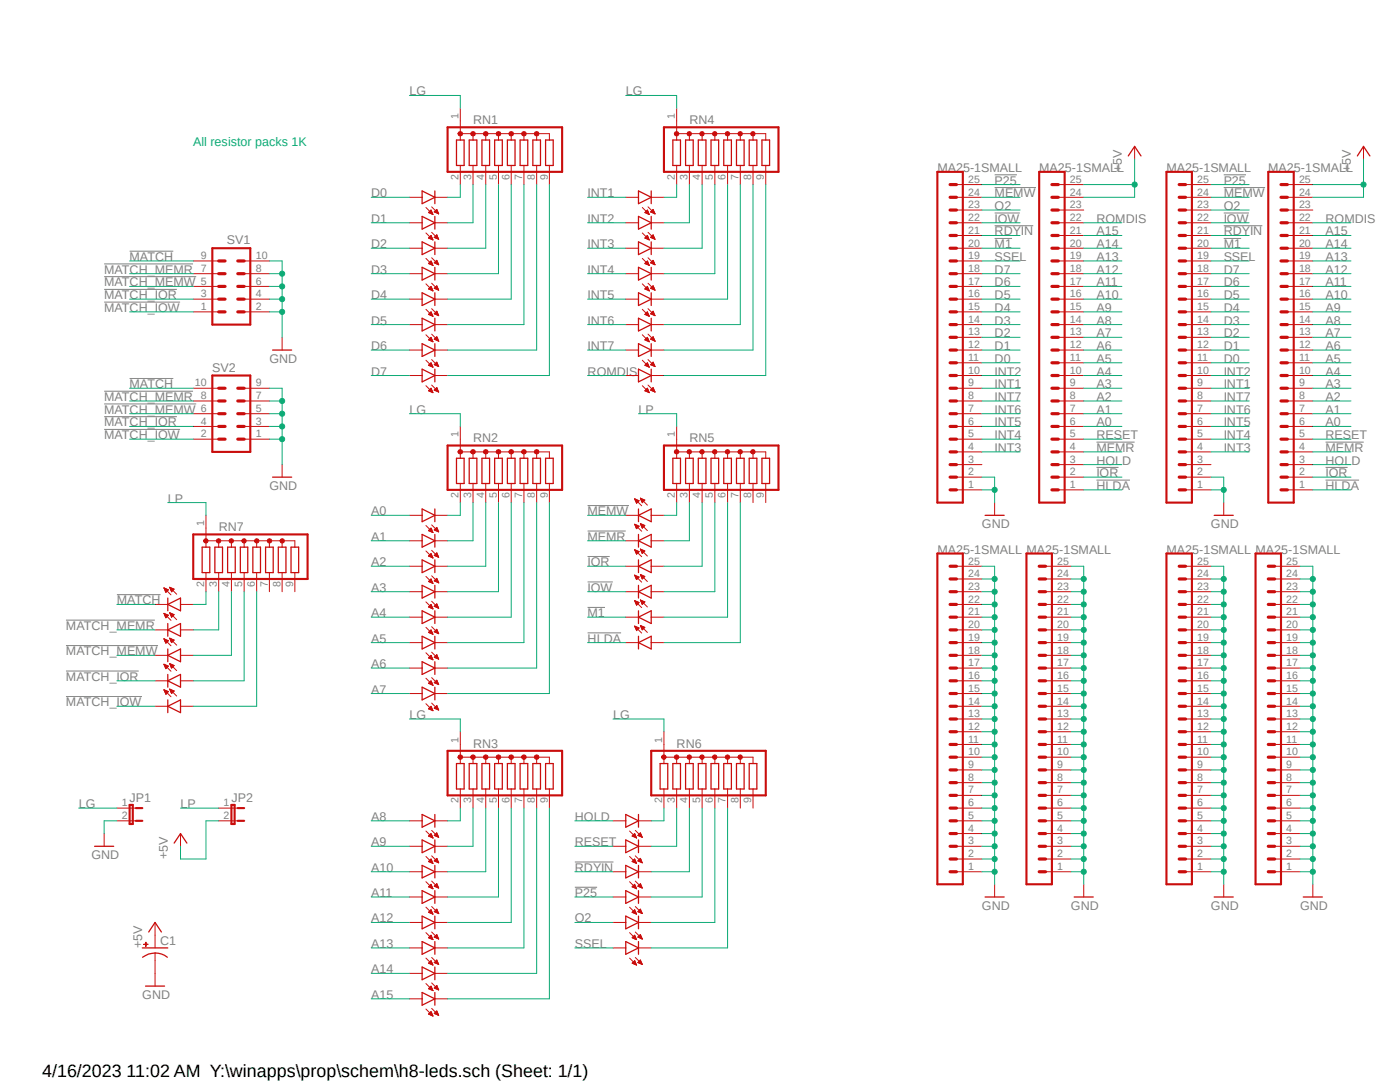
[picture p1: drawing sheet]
<svg xmlns="http://www.w3.org/2000/svg" width="279mm" height="216mm" viewBox="0 0 279 216" stroke-linecap="round" stroke-linejoin="round" font-family="sans-serif">
<defs><g id="words">
<text font-size="3.6" x="8.4" y="214.9">4/16/2023 11:02 AM Y:\winapps\prop\schem\h8-leds.sch (Sheet: 1/1)</text>
<g font-size="2.5" fill="#808080">
<text x="81.7" y="19">LG</text>
<text x="124.9" y="19">LG</text>
<text x="94.4" y="24.8">RN1</text>
<text x="137.6" y="24.8">RN4</text>
<text x="187.1" y="34.3">MA25-1SMALL</text>
<text x="207.4" y="34.3">MA25-1SMALL</text>
<text x="223.9" y="34.3" transform="rotate(-90 223.9 34.3)">+5V</text>
<text x="232.8" y="34.3">MA25-1SMALL</text>
<text x="253.1" y="34.3">MA25-1SMALL</text>
<text x="269.6" y="34.3" transform="rotate(-90 269.6 34.3)">+5V</text>
<text x="74.1" y="39.4">D0</text>
<text x="117.3" y="39.4">INT1</text>
<text x="198.5" y="36.8">P25</text>
<text x="198.5" y="39.4">MEMW</text>
<text x="198.5" y="41.9">O2</text>
<text x="244.2" y="36.8">P25</text>
<text x="244.2" y="39.4">MEMW</text>
<text x="244.2" y="41.9">O2</text>
<text x="74.1" y="44.4">D1</text>
<text x="117.3" y="44.4">INT2</text>
<text x="198.5" y="44.4">IOW</text>
<text x="198.5" y="47">RDYIN</text>
<text x="218.8" y="44.4">ROMDIS</text>
<text x="218.8" y="47">A15</text>
<text x="244.2" y="44.4">IOW</text>
<text x="244.2" y="47">RDYIN</text>
<text x="264.5" y="47">A15</text>
<text x="264.5" y="44.4">ROMDIS</text>
<text x="25.9" y="52.1">MATCH</text>
<text x="45.3" y="48.8">SV1</text>
<text x="74.1" y="49.5">D2</text>
<text x="117.3" y="49.5">INT3</text>
<text x="198.5" y="49.5">M1</text>
<text x="198.5" y="52.1">SSEL</text>
<text x="218.8" y="49.5">A14</text>
<text x="218.8" y="52.1">A13</text>
<text x="244.2" y="49.5">M1</text>
<text x="244.2" y="52.1">SSEL</text>
<text x="264.5" y="49.5">A14</text>
<text x="264.5" y="52.1">A13</text>
<text x="20.8" y="59.7">MATCH_IOR</text>
<text x="20.8" y="57.1">MATCH_MEMW</text>
<text x="20.8" y="54.6">MATCH_MEMR</text>
<text x="74.1" y="59.7">D4</text>
<text x="74.1" y="54.6">D3</text>
<text x="117.3" y="59.7">INT5</text>
<text x="117.3" y="54.6">INT4</text>
<text x="198.5" y="54.6">D7</text>
<text x="198.5" y="57.1">D6</text>
<text x="198.5" y="59.7">D5</text>
<text x="218.8" y="54.6">A12</text>
<text x="218.8" y="57.1">A11</text>
<text x="218.8" y="59.7">A10</text>
<text x="244.2" y="54.6">D7</text>
<text x="244.2" y="57.1">D6</text>
<text x="244.2" y="59.7">D5</text>
<text x="264.5" y="54.6">A12</text>
<text x="264.5" y="57.1">A11</text>
<text x="264.5" y="59.7">A10</text>
<text x="20.8" y="62.2">MATCH_IOW</text>
<text x="74.1" y="64.8">D5</text>
<text x="117.3" y="64.8">INT6</text>
<text x="198.5" y="62.2">D4</text>
<text x="198.5" y="64.8">D3</text>
<text x="218.8" y="62.2">A9</text>
<text x="218.8" y="64.8">A8</text>
<text x="244.2" y="62.2">D4</text>
<text x="244.2" y="64.8">D3</text>
<text x="264.5" y="62.2">A9</text>
<text x="264.5" y="64.8">A8</text>
<text x="74.1" y="69.8">D6</text>
<text x="117.3" y="69.8">INT7</text>
<text x="198.5" y="67.3">D2</text>
<text x="198.5" y="69.8">D1</text>
<text x="218.8" y="67.3">A7</text>
<text x="218.8" y="69.8">A6</text>
<text x="244.2" y="67.3">D2</text>
<text x="244.2" y="69.8">D1</text>
<text x="264.5" y="67.3">A7</text>
<text x="264.5" y="69.8">A6</text>
<text x="25.9" y="77.5">MATCH</text>
<text x="42.4" y="74.2">SV2</text>
<text x="53.8" y="72.4">GND</text>
<text x="74.1" y="74.9">D7</text>
<text x="117.3" y="74.9">ROMDIS</text>
<text x="198.5" y="72.4">D0</text>
<text x="198.5" y="74.9">INT2</text>
<text x="198.5" y="77.5">INT1</text>
<text x="218.8" y="72.4">A5</text>
<text x="218.8" y="74.9">A4</text>
<text x="218.8" y="77.5">A3</text>
<text x="244.2" y="72.4">D0</text>
<text x="244.2" y="74.9">INT2</text>
<text x="244.2" y="77.5">INT1</text>
<text x="264.5" y="72.4">A5</text>
<text x="264.5" y="74.9">A4</text>
<text x="264.5" y="77.5">A3</text>
<text x="20.8" y="82.5">MATCH_MEMW</text>
<text x="20.8" y="80">MATCH_MEMR</text>
<text x="81.7" y="82.5">LG</text>
<text x="127.4" y="82.5">LP</text>
<text x="198.5" y="80">INT7</text>
<text x="198.5" y="82.5">INT6</text>
<text x="218.8" y="80">A2</text>
<text x="218.8" y="82.5">A1</text>
<text x="244.2" y="80">INT7</text>
<text x="244.2" y="82.5">INT6</text>
<text x="264.5" y="80">A2</text>
<text x="264.5" y="82.5">A1</text>
<text x="20.8" y="85.1">MATCH_IOR</text>
<text x="20.8" y="87.6">MATCH_IOW</text>
<text x="94.4" y="88.3">RN2</text>
<text x="137.6" y="88.3">RN5</text>
<text x="198.5" y="85.1">INT5</text>
<text x="198.5" y="87.6">INT4</text>
<text x="218.8" y="85.1">A0</text>
<text x="218.8" y="87.6">RESET</text>
<text x="244.2" y="85.1">INT5</text>
<text x="244.2" y="87.6">INT4</text>
<text x="264.5" y="85.1">A0</text>
<text x="264.5" y="87.6">RESET</text>
<text x="198.5" y="90.2">INT3</text>
<text x="218.8" y="90.2">MEMR</text>
<text x="218.8" y="92.7">HOLD</text>
<text x="218.8" y="95.2">IOR</text>
<text x="244.2" y="90.2">INT3</text>
<text x="264.5" y="92.7">HOLD</text>
<text x="264.5" y="90.2">MEMR</text>
<text x="264.5" y="95.2">IOR</text>
<text x="33.5" y="100.3">LP</text>
<text x="53.8" y="97.7">GND</text>
<text x="218.8" y="97.7">HLDA</text>
<text x="264.5" y="97.7">HLDA</text>
<text x="43.6" y="106">RN7</text>
<text x="74.1" y="107.9">A1</text>
<text x="74.1" y="102.8">A0</text>
<text x="117.3" y="102.8">MEMW</text>
<text x="117.3" y="107.9">MEMR</text>
<text x="196" y="105.4">GND</text>
<text x="241.7" y="105.4">GND</text>
<text x="74.1" y="113">A2</text>
<text x="117.3" y="113">IOR</text>
<text x="187.1" y="110.4">MA25-1SMALL MA25-1SMALL</text>
<text x="232.8" y="110.4">MA25-1SMALL MA25-1SMALL</text>
<text x="74.1" y="118.1">A3</text>
<text x="117.3" y="118.1">IOW</text>
<text x="13.2" y="125.7">MATCH_MEMR</text>
<text x="23.3" y="120.6">MATCH</text>
<text x="74.1" y="123.1">A4</text>
<text x="117.3" y="123.1">M1</text>
<text x="13.2" y="130.8">MATCH_MEMW</text>
<text x="74.1" y="128.2">A5</text>
<text x="117.3" y="128.2">HLDA</text>
<text x="13.2" y="135.8">MATCH_IOR</text>
<text x="74.1" y="133.3">A6</text>
<text x="13.2" y="140.9">MATCH_IOW</text>
<text x="74.1" y="138.4">A7</text>
<text x="81.7" y="143.5">LG</text>
<text x="122.3" y="143.5">LG</text>
<text x="94.4" y="149.2">RN3</text>
<text x="135" y="149.2">RN6</text>
<text x="15.7" y="161.2">LG</text>
<text x="25.9" y="160">JP1</text>
<text x="36" y="161.2">LP</text>
<text x="46.2" y="160">JP2</text>
<text x="74.1" y="163.8">A8</text>
<text x="114.7" y="163.8">HOLD</text>
<text x="18.2" y="171.4">GND</text>
<text x="33.5" y="171.4" transform="rotate(-90 33.5 171.4)">+5V</text>
<text x="74.1" y="173.9">A10</text>
<text x="74.1" y="168.9">A9</text>
<text x="114.7" y="173.9">RDYIN</text>
<text x="114.7" y="168.9">RESET</text>
<text x="74.1" y="179">A11</text>
<text x="114.7" y="179">P25</text>
<text x="74.1" y="184.1">A12</text>
<text x="114.7" y="184.1">O2</text>
<text x="196" y="181.5">GND</text>
<text x="213.7" y="181.5">GND</text>
<text x="241.7" y="181.5">GND</text>
<text x="259.5" y="181.5">GND</text>
<text x="28.4" y="189.1" transform="rotate(-90 28.4 189.1)">+5V</text>
<text x="32" y="188.5">C1</text>
<text x="74.1" y="189.1">A13</text>
<text x="114.7" y="189.1">SSEL</text>
<text x="74.1" y="194.2">A14</text>
<text x="28.4" y="199.3">GND</text>
<text x="74.1" y="199.3">A15</text>
</g>
<text font-size="2.5" fill="#0dab76" x="38.6" y="29.2">All resistor packs 1K</text>
<g font-size="2.1" fill="#808080">
<text x="91.5" y="23.8" transform="rotate(-90 91.5 23.8)">1</text>
<text x="134.7" y="23.8" transform="rotate(-90 134.7 23.8)">1</text>
<text x="91.5" y="35.9" transform="rotate(-90 91.5 35.9)">2</text>
<text x="94.1" y="35.9" transform="rotate(-90 94.1 35.9)">3</text>
<text x="96.6" y="35.9" transform="rotate(-90 96.6 35.9)">4</text>
<text x="99.1" y="35.9" transform="rotate(-90 99.1 35.9)">5</text>
<text x="101.7" y="35.9" transform="rotate(-90 101.7 35.9)">6</text>
<text x="104.2" y="35.9" transform="rotate(-90 104.2 35.9)">7</text>
<text x="106.8" y="35.9" transform="rotate(-90 106.8 35.9)">8</text>
<text x="109.3" y="35.9" transform="rotate(-90 109.3 35.9)">9</text>
<text x="134.7" y="35.9" transform="rotate(-90 134.7 35.9)">2</text>
<text x="137.2" y="35.9" transform="rotate(-90 137.2 35.9)">3</text>
<text x="139.7" y="35.9" transform="rotate(-90 139.7 35.9)">4</text>
<text x="142.3" y="35.9" transform="rotate(-90 142.3 35.9)">5</text>
<text x="144.8" y="35.9" transform="rotate(-90 144.8 35.9)">6</text>
<text x="147.4" y="35.9" transform="rotate(-90 147.4 35.9)">7</text>
<text x="149.9" y="35.9" transform="rotate(-90 149.9 35.9)">8</text>
<text x="152.4" y="35.9" transform="rotate(-90 152.4 35.9)">9</text>
<text x="193.2" y="41.6">23</text>
<text x="193.2" y="39">24</text>
<text x="193.2" y="36.5">25</text>
<text x="213.5" y="41.6">23</text>
<text x="213.5" y="39">24</text>
<text x="213.5" y="36.5">25</text>
<text x="238.9" y="41.6">23</text>
<text x="238.9" y="39">24</text>
<text x="238.9" y="36.5">25</text>
<text x="259.2" y="41.6">23</text>
<text x="259.2" y="39">24</text>
<text x="259.2" y="36.5">25</text>
<text x="193.2" y="46.7">21</text>
<text x="193.2" y="44.1">22</text>
<text x="213.5" y="46.7">21</text>
<text x="213.5" y="44.1">22</text>
<text x="238.9" y="46.7">21</text>
<text x="238.9" y="44.1">22</text>
<text x="259.2" y="46.7">21</text>
<text x="259.2" y="44.1">22</text>
<text x="40.1" y="51.7">9</text>
<text x="51.1" y="51.7">10</text>
<text x="193.2" y="51.7">19</text>
<text x="193.2" y="49.2">20</text>
<text x="213.5" y="51.7">19</text>
<text x="213.5" y="49.2">20</text>
<text x="238.9" y="51.7">19</text>
<text x="238.9" y="49.2">20</text>
<text x="259.2" y="51.7">19</text>
<text x="259.2" y="49.2">20</text>
<text x="40.1" y="59.4">3</text>
<text x="40.1" y="56.8">5</text>
<text x="40.1" y="54.3">7</text>
<text x="51.1" y="59.4">4</text>
<text x="51.1" y="56.8">6</text>
<text x="51.1" y="54.3">8</text>
<text x="193.2" y="59.4">16</text>
<text x="193.2" y="56.8">17</text>
<text x="193.2" y="54.3">18</text>
<text x="213.5" y="59.4">16</text>
<text x="213.5" y="56.8">17</text>
<text x="213.5" y="54.3">18</text>
<text x="238.9" y="59.4">16</text>
<text x="238.9" y="56.8">17</text>
<text x="238.9" y="54.3">18</text>
<text x="259.2" y="59.4">16</text>
<text x="259.2" y="56.8">17</text>
<text x="259.2" y="54.3">18</text>
<text x="40.1" y="61.9">1</text>
<text x="51.1" y="61.9">2</text>
<text x="193.2" y="64.4">14</text>
<text x="193.2" y="61.9">15</text>
<text x="213.5" y="64.4">14</text>
<text x="213.5" y="61.9">15</text>
<text x="238.9" y="64.4">14</text>
<text x="238.9" y="61.9">15</text>
<text x="259.2" y="64.4">14</text>
<text x="259.2" y="61.9">15</text>
<text x="193.2" y="69.5">12</text>
<text x="193.2" y="66.9">13</text>
<text x="213.5" y="69.5">12</text>
<text x="213.5" y="66.9">13</text>
<text x="238.9" y="69.5">12</text>
<text x="238.9" y="66.9">13</text>
<text x="259.2" y="69.5">12</text>
<text x="259.2" y="66.9">13</text>
<text x="38.9" y="77.1">10</text>
<text x="51.1" y="77.1">9</text>
<text x="193.2" y="77.1">9</text>
<text x="193.2" y="74.5">10</text>
<text x="193.2" y="72">11</text>
<text x="213.5" y="77.1">9</text>
<text x="213.5" y="74.5">10</text>
<text x="213.5" y="72">11</text>
<text x="238.9" y="77.1">9</text>
<text x="238.9" y="74.5">10</text>
<text x="238.9" y="72">11</text>
<text x="259.2" y="77.1">9</text>
<text x="259.2" y="74.5">10</text>
<text x="259.2" y="72">11</text>
<text x="40.1" y="82.2">6</text>
<text x="40.1" y="79.6">8</text>
<text x="51.1" y="82.2">5</text>
<text x="51.1" y="79.6">7</text>
<text x="193.2" y="82.2">7</text>
<text x="193.2" y="79.6">8</text>
<text x="213.5" y="82.2">7</text>
<text x="213.5" y="79.6">8</text>
<text x="238.9" y="82.2">7</text>
<text x="238.9" y="79.6">8</text>
<text x="259.2" y="82.2">7</text>
<text x="259.2" y="79.6">8</text>
<text x="40.1" y="87.2">2</text>
<text x="40.1" y="84.7">4</text>
<text x="51.1" y="87.2">1</text>
<text x="51.1" y="84.7">3</text>
<text x="91.5" y="87.2" transform="rotate(-90 91.5 87.2)">1</text>
<text x="134.7" y="87.2" transform="rotate(-90 134.7 87.2)">1</text>
<text x="193.2" y="89.8">4</text>
<text x="193.2" y="87.2">5</text>
<text x="193.2" y="84.7">6</text>
<text x="213.5" y="89.8">4</text>
<text x="213.5" y="87.2">5</text>
<text x="213.5" y="84.7">6</text>
<text x="238.9" y="89.8">4</text>
<text x="238.9" y="87.2">5</text>
<text x="238.9" y="84.7">6</text>
<text x="259.2" y="89.8">4</text>
<text x="259.2" y="87.2">5</text>
<text x="259.2" y="84.7">6</text>
<text x="193.2" y="94.9">2</text>
<text x="193.2" y="92.3">3</text>
<text x="213.5" y="94.9">2</text>
<text x="213.5" y="92.3">3</text>
<text x="238.9" y="94.9">2</text>
<text x="238.9" y="92.3">3</text>
<text x="259.2" y="94.9">2</text>
<text x="259.2" y="92.3">3</text>
<text x="91.5" y="99.3" transform="rotate(-90 91.5 99.3)">2</text>
<text x="94.1" y="99.3" transform="rotate(-90 94.1 99.3)">3</text>
<text x="96.6" y="99.3" transform="rotate(-90 96.6 99.3)">4</text>
<text x="99.1" y="99.3" transform="rotate(-90 99.1 99.3)">5</text>
<text x="101.7" y="99.3" transform="rotate(-90 101.7 99.3)">6</text>
<text x="104.2" y="99.3" transform="rotate(-90 104.2 99.3)">7</text>
<text x="106.8" y="99.3" transform="rotate(-90 106.8 99.3)">8</text>
<text x="109.3" y="99.3" transform="rotate(-90 109.3 99.3)">9</text>
<text x="134.7" y="99.3" transform="rotate(-90 134.7 99.3)">2</text>
<text x="137.2" y="99.3" transform="rotate(-90 137.2 99.3)">3</text>
<text x="139.7" y="99.3" transform="rotate(-90 139.7 99.3)">4</text>
<text x="142.3" y="99.3" transform="rotate(-90 142.3 99.3)">5</text>
<text x="144.8" y="99.3" transform="rotate(-90 144.8 99.3)">6</text>
<text x="147.4" y="99.3" transform="rotate(-90 147.4 99.3)">7</text>
<text x="149.9" y="99.3" transform="rotate(-90 149.9 99.3)">8</text>
<text x="152.4" y="99.3" transform="rotate(-90 152.4 99.3)">9</text>
<text x="193.2" y="97.4">1</text>
<text x="213.5" y="97.4">1</text>
<text x="238.9" y="97.4">1</text>
<text x="259.2" y="97.4">1</text>
<text x="40.7" y="105" transform="rotate(-90 40.7 105)">1</text>
<text x="193.2" y="112.6">25</text>
<text x="211" y="112.6">25</text>
<text x="238.9" y="112.6">25</text>
<text x="256.7" y="112.6">25</text>
<text x="40.7" y="117.1" transform="rotate(-90 40.7 117.1)">2</text>
<text x="43.3" y="117.1" transform="rotate(-90 43.3 117.1)">3</text>
<text x="45.8" y="117.1" transform="rotate(-90 45.8 117.1)">4</text>
<text x="48.3" y="117.1" transform="rotate(-90 48.3 117.1)">5</text>
<text x="50.9" y="117.1" transform="rotate(-90 50.9 117.1)">6</text>
<text x="53.4" y="117.1" transform="rotate(-90 53.4 117.1)">7</text>
<text x="56" y="117.1" transform="rotate(-90 56 117.1)">8</text>
<text x="58.5" y="117.1" transform="rotate(-90 58.5 117.1)">9</text>
<text x="193.2" y="117.7">23</text>
<text x="193.2" y="115.2">24</text>
<text x="211" y="117.7">23</text>
<text x="211" y="115.2">24</text>
<text x="238.9" y="117.7">23</text>
<text x="238.9" y="115.2">24</text>
<text x="256.7" y="117.7">23</text>
<text x="256.7" y="115.2">24</text>
<text x="193.2" y="125.3">20</text>
<text x="193.2" y="122.8">21</text>
<text x="193.2" y="120.3">22</text>
<text x="211" y="125.3">20</text>
<text x="211" y="122.8">21</text>
<text x="211" y="120.3">22</text>
<text x="238.9" y="125.3">20</text>
<text x="238.9" y="122.8">21</text>
<text x="238.9" y="120.3">22</text>
<text x="256.7" y="125.3">20</text>
<text x="256.7" y="122.8">21</text>
<text x="256.7" y="120.3">22</text>
<text x="193.2" y="130.4">18</text>
<text x="193.2" y="127.9">19</text>
<text x="211" y="130.4">18</text>
<text x="211" y="127.9">19</text>
<text x="238.9" y="130.4">18</text>
<text x="238.9" y="127.9">19</text>
<text x="256.7" y="130.4">18</text>
<text x="256.7" y="127.9">19</text>
<text x="193.2" y="135.5">16</text>
<text x="193.2" y="133">17</text>
<text x="211" y="135.5">16</text>
<text x="211" y="133">17</text>
<text x="238.9" y="135.5">16</text>
<text x="238.9" y="133">17</text>
<text x="256.7" y="135.5">16</text>
<text x="256.7" y="133">17</text>
<text x="193.2" y="143.1">13</text>
<text x="193.2" y="140.6">14</text>
<text x="193.2" y="138">15</text>
<text x="211" y="143.1">13</text>
<text x="211" y="140.6">14</text>
<text x="211" y="138">15</text>
<text x="238.9" y="143.1">13</text>
<text x="238.9" y="140.6">14</text>
<text x="238.9" y="138">15</text>
<text x="256.7" y="143.1">13</text>
<text x="256.7" y="140.6">14</text>
<text x="256.7" y="138">15</text>
<text x="91.5" y="148.2" transform="rotate(-90 91.5 148.2)">1</text>
<text x="132.1" y="148.2" transform="rotate(-90 132.1 148.2)">1</text>
<text x="193.2" y="148.2">11</text>
<text x="193.2" y="145.6">12</text>
<text x="211" y="148.2">11</text>
<text x="211" y="145.6">12</text>
<text x="238.9" y="148.2">11</text>
<text x="238.9" y="145.6">12</text>
<text x="256.7" y="148.2">11</text>
<text x="256.7" y="145.6">12</text>
<text x="193.2" y="155.8">8</text>
<text x="193.2" y="153.2">9</text>
<text x="193.2" y="150.7">10</text>
<text x="211" y="155.8">8</text>
<text x="211" y="153.2">9</text>
<text x="211" y="150.7">10</text>
<text x="238.9" y="155.8">8</text>
<text x="238.9" y="153.2">9</text>
<text x="238.9" y="150.7">10</text>
<text x="256.7" y="155.8">8</text>
<text x="256.7" y="153.2">9</text>
<text x="256.7" y="150.7">10</text>
<text x="24.3" y="160.9">1</text>
<text x="44.6" y="160.9">1</text>
<text x="91.5" y="160.2" transform="rotate(-90 91.5 160.2)">2</text>
<text x="94.1" y="160.2" transform="rotate(-90 94.1 160.2)">3</text>
<text x="96.6" y="160.2" transform="rotate(-90 96.6 160.2)">4</text>
<text x="99.1" y="160.2" transform="rotate(-90 99.1 160.2)">5</text>
<text x="101.7" y="160.2" transform="rotate(-90 101.7 160.2)">6</text>
<text x="104.2" y="160.2" transform="rotate(-90 104.2 160.2)">7</text>
<text x="106.8" y="160.2" transform="rotate(-90 106.8 160.2)">8</text>
<text x="109.3" y="160.2" transform="rotate(-90 109.3 160.2)">9</text>
<text x="132.1" y="160.2" transform="rotate(-90 132.1 160.2)">2</text>
<text x="134.7" y="160.2" transform="rotate(-90 134.7 160.2)">3</text>
<text x="137.2" y="160.2" transform="rotate(-90 137.2 160.2)">4</text>
<text x="139.7" y="160.2" transform="rotate(-90 139.7 160.2)">5</text>
<text x="142.3" y="160.2" transform="rotate(-90 142.3 160.2)">6</text>
<text x="144.8" y="160.2" transform="rotate(-90 144.8 160.2)">7</text>
<text x="147.4" y="160.2" transform="rotate(-90 147.4 160.2)">8</text>
<text x="149.9" y="160.2" transform="rotate(-90 149.9 160.2)">9</text>
<text x="193.2" y="160.9">6</text>
<text x="193.2" y="158.3">7</text>
<text x="211" y="160.9">6</text>
<text x="211" y="158.3">7</text>
<text x="238.9" y="160.9">6</text>
<text x="238.9" y="158.3">7</text>
<text x="256.7" y="160.9">6</text>
<text x="256.7" y="158.3">7</text>
<text x="24.3" y="163.4">2</text>
<text x="44.6" y="163.4">2</text>
<text x="193.2" y="165.9">4</text>
<text x="193.2" y="163.4">5</text>
<text x="211" y="165.9">4</text>
<text x="211" y="163.4">5</text>
<text x="238.9" y="165.9">4</text>
<text x="238.9" y="163.4">5</text>
<text x="256.7" y="165.9">4</text>
<text x="256.7" y="163.4">5</text>
<text x="193.2" y="173.6">1</text>
<text x="193.2" y="171">2</text>
<text x="193.2" y="168.5">3</text>
<text x="211" y="173.6">1</text>
<text x="211" y="171">2</text>
<text x="211" y="168.5">3</text>
<text x="238.9" y="173.6">1</text>
<text x="238.9" y="171">2</text>
<text x="238.9" y="168.5">3</text>
<text x="256.7" y="173.6">1</text>
<text x="256.7" y="171">2</text>
<text x="256.7" y="168.5">3</text>
</g>
</g></defs>
<path d="M12.5 16.5l262.8 186.4M275.3 16.5l-262.8 186.4" fill="none" stroke="#fff" stroke-width=".2"/>
<g fill="none" stroke="#808080" stroke-width=".2">
<path d="M198.5 34.9h4.4M198.5 37.4h8.3M244.2 34.9h4.5M244.2 37.4h8.3M20.8 57.7h14.5M20.8 55.2h18.4M20.8 52.7h17.7M25.9 50.1h8.7M198.5 42.5h5M198.5 45h7.7M198.5 47.6h3.5M244.2 42.5h5.1"/>
<path d="M244.2 45h7.7M244.2 47.6h3.5M20.8 78.1h17.7M20.8 60.3h15.1M25.9 75.5h8.7M20.8 83.1h14.5M20.8 80.6h18.4M20.8 85.7h15.1M218.8 88.2h7.6M218.8 93.3h4.4M218.8 95.8h6.7M264.5 88.2h7.7"/>
<path d="M264.5 93.3h4.4M264.5 95.8h6.7M23.3 118.7h8.7M117.3 100.9h8.2M117.3 116.1h5M117.3 106h7.6M117.3 111h4.4M13.2 133.9h14.5M13.2 128.8h18.3M13.2 123.7h17.7M13.2 139h15.1M117.3 121.2h3.4"/>
<path d="M117.3 126.3h6.7M114.7 177h4.5M114.7 172h7.7"/>
</g>
<path d="M89.3 25.4h22.9v8.9h-22.9zM187.1 34.3h5.1v66h-5.1zM207.4 34.3h5.1v66h-5.1zM232.8 34.3h5.1v66h-5.1zM253.1 34.3h5.1v66h-5.1zM187.1 110.4h5.1v66h-5.1zM204.9 110.4h5v66h-5zM232.8 110.4h5.1v66h-5.1zM250.6 110.4h5.1v66h-5.1z" fill="none" stroke="#c90d0c" stroke-width=".42"/>
<g fill="none" stroke="#c90d0c" stroke-width=".63">
<path d="M189.6 39.4h1.3M189.6 36.8h1.3M209.9 39.4h1.3M209.9 36.8h1.3M235.3 39.4h1.3M235.3 36.8h1.3M255.7 39.4h1.2M255.7 36.8h1.2M189.6 57.1h1.3M189.6 59.7h1.3M189.6 49.5h1.3M189.6 52.1h1.3"/>
<path d="M189.6 54.6h1.3M189.6 44.4h1.3M189.6 47h1.3M189.6 41.9h1.3M209.9 57.1h1.3M209.9 59.7h1.3M209.9 49.5h1.3M209.9 52.1h1.3M209.9 54.6h1.3M209.9 44.4h1.3M209.9 47h1.3M209.9 41.9h1.3"/>
<path d="M235.3 57.1h1.3M235.3 59.7h1.3M235.3 49.5h1.3M235.3 52.1h1.3M235.3 54.6h1.3M235.3 44.4h1.3M235.3 47h1.3M235.3 41.9h1.3M255.7 57.1h1.2M255.7 59.7h1.2M255.7 49.5h1.2M255.7 52.1h1.2"/>
<path d="M255.7 54.6h1.2M255.7 44.4h1.2M255.7 47h1.2M255.7 41.9h1.2M189.6 74.9h1.3M189.6 77.5h1.3M189.6 69.8h1.3M189.6 72.4h1.3M189.6 62.2h1.3M189.6 64.8h1.3M189.6 67.3h1.3M209.9 74.9h1.3"/>
<path d="M209.9 77.5h1.3M209.9 69.8h1.3M209.9 72.4h1.3M209.9 62.2h1.3M209.9 64.8h1.3M209.9 67.3h1.3M235.3 74.9h1.3M235.3 77.5h1.3M235.3 69.8h1.3M235.3 72.4h1.3M235.3 62.2h1.3M235.3 64.8h1.3"/>
<path d="M235.3 67.3h1.3M255.7 74.9h1.2M255.7 77.5h1.2M255.7 69.8h1.2M255.7 72.4h1.2M255.7 62.2h1.2M255.7 64.8h1.2M255.7 67.3h1.2M189.6 92.7h1.3M189.6 95.2h1.3M189.6 97.7h1.3M189.6 87.6h1.3"/>
<path d="M189.6 90.2h1.3M189.6 80h1.3M189.6 82.5h1.3M189.6 85.1h1.3M209.9 92.7h1.3M209.9 95.2h1.3M209.9 97.7h1.3M209.9 87.6h1.3M209.9 90.2h1.3M209.9 80h1.3M209.9 82.5h1.3M209.9 85.1h1.3"/>
<path d="M235.3 92.7h1.3M235.3 95.2h1.3M235.3 97.7h1.3M235.3 87.6h1.3M235.3 90.2h1.3M235.3 80h1.3M235.3 82.5h1.3M235.3 85.1h1.3M255.7 92.7h1.2M255.7 95.2h1.2M255.7 97.7h1.2M255.7 87.6h1.2"/>
<path d="M255.7 90.2h1.2M255.7 80h1.2M255.7 82.5h1.2M255.7 85.1h1.2M189.6 115.5h1.3M189.6 118.1h1.3M189.6 113h1.3M207.4 115.5h1.3M207.4 118.1h1.3M207.4 113h1.3M235.3 115.5h1.3M235.3 118.1h1.3"/>
<path d="M235.3 113h1.3M253.1 115.5h1.3M253.1 118.1h1.3M253.1 113h1.3M189.6 138.4h1.3M189.6 133.3h1.3M189.6 135.8h1.3M189.6 125.7h1.3M189.6 128.2h1.3M189.6 130.8h1.3M189.6 120.6h1.3M189.6 123.1h1.3"/>
<path d="M207.4 138.4h1.3M207.4 133.3h1.3M207.4 135.8h1.3M207.4 125.7h1.3M207.4 128.2h1.3M207.4 130.8h1.3M207.4 120.6h1.3M207.4 123.1h1.3M235.3 138.4h1.3M235.3 133.3h1.3M235.3 135.8h1.3M235.3 125.7h1.3"/>
<path d="M235.3 128.2h1.3M235.3 130.8h1.3M235.3 120.6h1.3M235.3 123.1h1.3M253.1 138.4h1.3M253.1 133.3h1.3M253.1 135.8h1.3M253.1 125.7h1.3M253.1 128.2h1.3M253.1 130.8h1.3M253.1 120.6h1.3M253.1 123.1h1.3"/>
<path d="M189.6 156.2h1.3M189.6 158.7h1.3M189.6 151.1h1.3M189.6 153.6h1.3M189.6 146h1.3M189.6 148.5h1.3M189.6 140.9h1.3M189.6 143.5h1.3M207.4 156.2h1.3M207.4 158.7h1.3M207.4 151.1h1.3M207.4 153.6h1.3"/>
<path d="M207.4 146h1.3M207.4 148.5h1.3M207.4 140.9h1.3M207.4 143.5h1.3M235.3 156.2h1.3M235.3 158.7h1.3M235.3 151.1h1.3M235.3 153.6h1.3M235.3 146h1.3M235.3 148.5h1.3M235.3 140.9h1.3M235.3 143.5h1.3"/>
<path d="M253.1 156.2h1.3M253.1 158.7h1.3M253.1 151.1h1.3M253.1 153.6h1.3M253.1 146h1.3M253.1 148.5h1.3M253.1 140.9h1.3M253.1 143.5h1.3M189.6 168.9h1.3M189.6 171.4h1.3M189.6 173.9h1.3M189.6 163.8h1.3"/>
<path d="M189.6 166.3h1.3M189.6 161.2h1.3M207.4 168.9h1.3M207.4 171.4h1.3M207.4 173.9h1.3M207.4 163.8h1.3M207.4 166.3h1.3M207.4 161.2h1.3M235.3 168.9h1.3M235.3 171.4h1.3M235.3 173.9h1.3M235.3 163.8h1.3"/>
<path d="M235.3 166.3h1.3M235.3 161.2h1.3M253.1 168.9h1.3M253.1 171.4h1.3M253.1 173.9h1.3M253.1 163.8h1.3M253.1 166.3h1.3M253.1 161.2h1.3"/>
</g>
<g fill="none" stroke="#c90d0c" stroke-width=".2">
<path d="M81.7 39.4h2.5M86.8 39.4h2.5M91.9 24.1v3.8M91.9 33v1.3M91.9 26.7h17.7v1.2M94.4 26.7v1.2M94.4 33v1.3M96.9 26.7v1.2M96.9 33v1.3M99.5 26.7v1.2M99.5 33v1.3M102 26.7v1.2"/>
<path d="M102 33v1.3M104.6 26.7v1.2M104.6 33v1.3M107.1 26.7v1.2M107.1 33v1.3M109.6 33v1.3M190.9 39.4h5.1M190.9 36.8h5.1M211.2 39.4h5.1M211.2 36.8h5.1M226.4 29.2v2.5M236.6 39.4h5.1"/>
<path d="M236.6 36.8h5.1M256.9 39.4h5.1M256.9 36.8h5.1M272.1 29.2v2.5M81.7 59.7h2.5M81.7 54.6h2.5M81.7 49.5h2.5M81.7 44.4h2.5M85 41.4l1.4 1.4M85 46.5l1.4 1.4M85 51.6l1.4 1.4M85 56.6l1.4 1.4"/>
<path d="M85.5 57.7l.5-.6 .4 .9zM85.6 42.4h.6M85.6 47.5h.6M85.6 57.7h.6M85.6 47.5h.7M85.6 52.6h.7M85.6 52.5h.6M85.6 57.6h.6M85.6 42.5h.7M85.6 42.3h.6M85.6 47.4h.6M85.7 52.4h.5"/>
<path d="M85.7 57.5h.5M85.7 42.2h.4M85.8 47.3h.3M85.8 52.7h.5M85.8 52.3h.3M85.8 57.7h.5M85.8 57.4h.3M85.8 42.1h.3M85.8 47.6h.5M85.9 42.5h.4M85.9 47.2h.2M85.9 52.2h.2"/>
<path d="M85.9 57.3h.2M85.9 42h.2M85.9 47.1h.2M85.9 57.2h.2M86 42h.1M86 52.8h.3M86 57.8h.3M86 41.9l.4 .9-.9-.4zM86 47l-.5 .5 .9 .4M86 47l.4 .9M86 47.7h.4M86 47h.1"/>
<path d="M86 52.1l.4 .9-.9-.4zM86.1 42.7h.3M86.1 41.3l1.4 1.4M86.1 46.4l1.4 1.4M86.1 51.4l1.4 1.4M86.1 56.5l1.4 1.4M86.1 57.9h.3M86.2 52.9h.2M86.2 47.8h.2M86.3 42.8h.1M86.4 58h.1M86.7 42.3h.7"/>
<path d="M86.7 42.3l.8 .4M86.7 42.3l.5-.5 .3 .9M86.7 47.4h.7M86.7 47.4l.8 .4M86.7 47.4l.5-.5 .3 .9M86.7 52.5l.5-.6 .3 .9zM86.7 57.5l.5-.5 .3 .9zM86.7 52.4h.7M86.7 57.5h.7M86.7 42.2h.6M86.8 59.7h2.5M86.8 54.6h2.5"/>
<path d="M86.8 49.5h2.5M86.8 44.4h2.5M86.8 47.3h.5M86.8 52.3h.5M86.8 57.6h.6M86.8 57.4h.5M86.8 42.1h.5M86.8 47.5h.6M86.8 52.5h.6M86.9 42.4h.5M86.9 47.2h.4M86.9 52.2h.4"/>
<path d="M86.9 57.3h.4M86.9 42h.4M87 47.1h.2M87 52.2h.2M87 57.2h.2M87 42h.2M87 57.7h.5M87 52.1h.2M87 47h.2M87 47.5h.5M87 52.6h.5M87.1 42.5h.4"/>
<path d="M87.1 41.9h.1M87.1 46.9h.1M87.1 52h.1M87.2 57.1h-.2M87.2 52.7h.3M87.2 57.7h.3M87.2 47.6h.3M87.3 42.5h.2M87.4 52.8h.1M87.4 57.8h.1M87.5 47.7h.1M87.5 42.7h.1"/>
<path d="M190.9 59.7h5.1M190.9 57.1h5.1M190.9 54.6h5.1M190.9 52.1h5.1M190.9 49.5h5.1M190.9 47h5.1M190.9 44.4h5.1M190.9 41.9h5.1M211.2 59.7h5.1M211.2 57.1h5.1M211.2 54.6h5.1M211.2 52.1h5.1"/>
<path d="M211.2 49.5h5.1M211.2 47h5.1M211.2 44.4h5.1M211.2 41.9h5.1M236.6 59.7h5.1M236.6 57.1h5.1M236.6 54.6h5.1M236.6 52.1h5.1M236.6 49.5h5.1M236.6 47h5.1M236.6 44.4h5.1M236.6 41.9h5.1"/>
<path d="M256.9 59.7h5.1M256.9 57.1h5.1M256.9 54.6h5.1M256.9 52.1h5.1M256.9 49.5h5.1M256.9 47h5.1M256.9 44.4h5.1M256.9 41.9h5.1M81.7 74.9h2.5M81.7 69.8h2.5M81.7 64.8h2.5M85 61.7l1.4 1.4"/>
<path d="M85 66.8l1.4 1.4M85 71.9l1.4 1.4M85 77l1.4 1.4M85.5 62.7l.9 .4M85.5 62.7l.5-.5 .4 .9M85.5 62.7h.7M85.5 67.8l.5-.5 .4 .9zM85.5 72.9l.5-.5 .4 .9zM85.6 67.8h.6M85.6 72.9h.6M85.6 77.9h.6M85.6 62.7h.6"/>
<path d="M85.6 67.7h.6M85.6 72.9h.7M85.6 72.8h.6M85.6 78h.7M85.7 62.6h.4M85.7 67.9h.6M85.7 62.8h.6M85.7 67.6h.4M85.7 72.7h.4M85.7 77.7h.4M85.8 62.5h.3M85.8 67.5h.3"/>
<path d="M85.8 72.6h.3M85.8 78.1h.5M85.9 73h.4M85.9 77.6h.2M85.9 62.4h.2M85.9 68h.4M85.9 67.4h.2M85.9 72.5h.2M85.9 62.9h.4M86 62.3h.1M86 67.4h.1M86 72.4h.1"/>
<path d="M86 77.5l-.5 .5 .9 .4M86 77.5l.4 .9M86 78.2h.4M86 77.5l-.1 .1M86.1 73.1h.3M86.1 68.1h.3M86.1 61.6l1.4 1.4M86.1 63h.3M86.1 66.7l1.5 1.4M86.1 71.8l1.4 1.4M86.1 76.8l1.4 1.4M86.2 78.3h.2"/>
<path d="M86.3 73.2h.1M86.3 68.2h.1M86.4 63.1h.1M86.7 72.8l.5-.5 .3 .9zM86.7 77.9h.7M86.7 77.9l.8 .3M86.7 77.9l.5-.6 .3 .9M86.7 62.6h.7M86.7 67.7h.7M86.7 72.8h.7M86.7 62.7h.7M86.7 67.6h.7"/>
<path d="M86.7 72.7h.6M86.7 77.7h.6M86.8 74.9h2.5M86.8 69.8h2.5M86.8 64.8h2.5M86.8 62.5h.5M86.8 67.5h.5M86.8 72.6h.5M86.9 72.9h.5M86.9 77.9h.5M86.9 77.6h.4M86.9 62.4h.4"/>
<path d="M86.9 67.8h.5M86.9 67.4h.4M86.9 72.5h.4M87 62.7h.5M87 77.6h.3M87 62.3h.2M87 67.4h.2M87 72.4h.2M87 77.5h.2M87.1 67.3h.1M87.1 72.9h.4M87.1 72.3h.1"/>
<path d="M87.1 78h.4M87.1 67.9h.4M87.1 77.4h.1M87.2 62.8h.3M87.2 62.1l-.5 .5 .8 .4M87.2 62.1l.3 .9M87.2 62.1l-.1 .1M87.2 67.2l.3 .9-.8-.4zM87.2 78.1h.3M87.3 73h.2M87.3 68h.2M87.4 62.9h.1"/>
<path d="M87.5 78.2h.1M87.5 73.1h.1M190.9 77.5h5.1M190.9 74.9h5.1M190.9 72.4h5.1M190.9 69.8h5.1M190.9 67.3h5.1M190.9 64.8h5.1M190.9 62.2h5.1M211.2 77.5h5.1M211.2 74.9h5.1M211.2 72.4h5.1"/>
<path d="M211.2 69.8h5.1M211.2 67.3h5.1M211.2 64.8h5.1M211.2 62.2h5.1M236.6 77.5h5.1M236.6 74.9h5.1M236.6 72.4h5.1M236.6 69.8h5.1M236.6 67.3h5.1M236.6 64.8h5.1M236.6 62.2h5.1M256.9 77.5h5.1"/>
<path d="M256.9 74.9h5.1M256.9 72.4h5.1M256.9 69.8h5.1M256.9 67.3h5.1M256.9 64.8h5.1M256.9 62.2h5.1M190.9 97.7h5.1M190.9 95.2h5.1M190.9 92.7h5.1M190.9 90.2h5.1M190.9 87.6h5.1M190.9 85.1h5.1"/>
<path d="M190.9 82.5h5.1M190.9 80h5.1M211.2 97.7h5.1M211.2 95.2h5.1M211.2 92.7h5.1M211.2 90.2h5.1M211.2 87.6h5.1M211.2 85.1h5.1M211.2 82.5h5.1M211.2 80h5.1M236.6 97.7h5.1M236.6 95.2h5.1"/>
<path d="M236.6 92.7h5.1M236.6 90.2h5.1M236.6 87.6h5.1M236.6 85.1h5.1M236.6 82.5h5.1M236.6 80h5.1M256.9 97.7h5.1M256.9 95.2h5.1M256.9 92.7h5.1M256.9 90.2h5.1M256.9 87.6h5.1M256.9 85.1h5.1"/>
<path d="M256.9 82.5h5.1M256.9 80h5.1M81.7 118.1h2.5M81.7 113h2.5M81.7 102.8h2.5M81.7 107.9h2.5M85 104.9l1.4 1.4M85 109.9l1.4 1.4M85 115l1.4 1.4M85.5 111l.9 .3M85.5 111l.5-.6 .4 .9M85.5 111h.7"/>
<path d="M85.6 105.9h.6M85.6 116h.6M85.6 105.8h.6M85.6 110.9h.6M85.7 105.7h.5M85.7 110.8h.4M85.7 116.1h.6M85.7 111h.6M85.7 115.9h.4M85.8 106h.5M85.8 105.6h.3M85.8 110.7h.3"/>
<path d="M85.8 115.7h.3M85.9 105.5h.2M85.9 110.6h.2M85.9 116.2h.4M85.9 115.7h.2M85.9 111.1h.4M86 115.6h.1M86 106.1h.3M86 110.5h.1M86 105.4l.4 .9-.9-.4zM86 115.5l.4 .9-.9-.4zM86.1 116.3h.3"/>
<path d="M86.1 104.7l1.4 1.4M86.1 106.2h.3M86.1 109.8l1.4 1.4M86.1 111.2h.3M86.1 114.9l1.5 1.4M86.1 120l1.4 1.4M86.3 116.4h.1M86.4 106.3h.1M86.4 111.3h.1M86.7 105.7l.5-.5 .3 .9zM86.7 105.7h.7M86.7 110.8h.7"/>
<path d="M86.7 116h.7M86.7 110.9h.7M86.7 115.9h.7M86.8 118.1h2.5M86.8 113h2.5M86.8 102.8h2.5M86.8 105.8h.6M86.8 105.6h.5M86.8 107.9h2.5M86.8 110.7h.5M86.8 115.7h.5M86.9 105.5h.4"/>
<path d="M86.9 110.6h.4M86.9 116h.5M86.9 115.7h.4M87 105.5h.2M87 111h.5M87 115.6h.2M87 105.9h.5M87 110.5h.2M87.1 105.4h.1M87.1 110.4h.1M87.1 115.5h.1M87.1 116.1h.4"/>
<path d="M87.2 105.3h.1M87.2 111h.3M87.2 110.3l-.5 .5 .8 .4M87.2 110.3l.3 .9M87.2 110.3v.1M87.2 115.4l.3 .9-.8-.4zM87.2 106h.3M87.3 116.2h.2M87.4 111.1h.1M87.4 106.1h.1M190.9 118.1h5.1M190.9 115.5h5.1"/>
<path d="M190.9 113h5.1M198.5 100.3v2.5M208.7 118.1h5M208.7 115.5h5M208.7 113h5M236.6 118.1h5.1M236.6 115.5h5.1M236.6 113h5.1M244.2 100.3v2.5M254.4 118.1h5.1M254.4 115.5h5.1M254.4 113h5.1"/>
<path d="M81.7 138.4h2.5M81.7 133.3h2.5M81.7 128.2h2.5M81.7 123.1h2.5M85 120.1l1.4 1.4M85 125.2l1.4 1.4M85 130.3l1.4 1.4M85 135.3l1.4 1.5M85.5 121.1l.5-.5 .4 .9zM85.5 126.2l.5-.5 .4 .9zM85.6 121.1h.6M85.6 126.2h.6"/>
<path d="M85.6 136.4h.6M85.6 131.3h.7M85.6 131.2h.6M85.6 136.3h.6M85.6 121.2h.7M85.6 121h.6M85.6 126.2h.7M85.6 126.1h.6M85.7 131.1h.5M85.7 136.2h.5M85.7 120.9h.4M85.7 126h.4"/>
<path d="M85.8 131h.3M85.8 136.4h.5M85.8 136.1h.3M85.8 120.8h.3M85.8 126.3h.5M85.8 131.4h.5M85.9 121.3h.4M85.9 125.9h.2M85.9 130.9h.2M85.9 136h.2M85.9 120.7h.2M85.9 125.8h.2"/>
<path d="M85.9 135.9h.2M86 120.6h.1M86 136.6h.3M86 126.4h.4M86 125.7l.1 .1M86 130.8l-.5 .5 .9 .4M86 130.8l.4 .9M86 131.5h.3M86 130.8h.1M86 135.8l.4 .9-.9-.3zM86.1 121.4h.3M86.1 125.1l1.4 1.3"/>
<path d="M86.1 130.1l1.4 1.4M86.1 135.2l1.4 1.4M86.2 131.6h.2M86.2 136.7h.2M86.2 126.5h.2M86.3 121.5h.1M86.7 121h.7M86.7 121l.8 .4M86.7 121l.5-.5 .3 .9M86.7 126.1h.7M86.7 126.1l.8 .3M86.7 126.1l.5-.5 .3 .8"/>
<path d="M86.7 131.1l.5-.5 .3 .9zM86.7 136.2l.5-.5 .3 .9zM86.7 131.1h.7M86.7 136.2h.7M86.7 120.9h.6M86.7 126h.6M86.8 138.4h2.5M86.8 133.3h2.5M86.8 128.2h2.5M86.8 123.1h2.5M86.8 131h.5M86.8 136.3h.6"/>
<path d="M86.8 136.1h.5M86.8 120.8h.5M86.8 131.2h.6M86.9 121.1h.5M86.9 126.2h.5M86.9 125.9h.4M86.9 130.9h.4M86.9 136h.4M86.9 120.7h.4M87 125.8h.3M87 130.9h.2M87 135.9h.2"/>
<path d="M87 120.6h.2M87 136.4h.5M87 135.8h.2M87 130.8h.2M87 125.7h.2M87 131.3h.5M87.1 121.2h.4M87.1 126.2h.4M87.1 120.6h.1M87.1 125.6h.1M87.1 130.7h.1M87.2 135.8h.1"/>
<path d="M87.2 136.4h.3M87.2 126.3h.3M87.2 131.4h.3M87.3 121.3h.2M87.4 136.6h.1M87.5 126.4h.1M87.5 131.5h.1M87.5 121.4h.1M190.9 138.4h5.1M190.9 135.8h5.1M190.9 133.3h5.1M190.9 130.8h5.1"/>
<path d="M190.9 128.2h5.1M190.9 125.7h5.1M190.9 123.1h5.1M190.9 120.6h5.1M208.7 138.4h5M208.7 135.8h5M208.7 133.3h5M208.7 130.8h5M208.7 128.2h5M208.7 125.7h5M208.7 123.1h5M208.7 120.6h5"/>
<path d="M236.6 138.4h5.1M236.6 135.8h5.1M236.6 133.3h5.1M236.6 130.8h5.1M236.6 128.2h5.1M236.6 125.7h5.1M236.6 123.1h5.1M236.6 120.6h5.1M254.4 138.4h5.1M254.4 135.8h5.1M254.4 133.3h5.1M254.4 130.8h5.1"/>
<path d="M254.4 128.2h5.1M254.4 125.7h5.1M254.4 123.1h5.1M254.4 120.6h5.1M85 140.4l1.4 1.4M85.5 141.4l.9 .4M85.5 141.4l.5-.5 .4 .9M85.5 141.4h.7M85.6 141.4h.6M85.7 141.3h.5M85.7 141.5h.6M85.8 141.2h.3"/>
<path d="M85.9 141.1h.2M85.9 141.6h.4M86 141h.1M86.1 140.3l1.4 1.4M86.1 141.7h.3M86.4 141.8h.1M86.7 141.3h.7M86.7 141.4h.7M86.8 141.2h.5M86.9 141.1h.4M87 141.4h.5M87 141h.2"/>
<path d="M87.1 140.9h.1M87.2 141.5h.3M87.2 140.8l-.5 .5 .8 .4M87.2 140.8l.3 .9M87.2 140.8h.1M87.4 141.6h.1M190.9 158.7h5.1M190.9 156.2h5.1M190.9 153.6h5.1M190.9 151.1h5.1M190.9 148.5h5.1M190.9 146h5.1"/>
<path d="M190.9 143.5h5.1M190.9 140.9h5.1M208.7 158.7h5M208.7 156.2h5M208.7 153.6h5M208.7 151.1h5M208.7 148.5h5M208.7 146h5M208.7 143.5h5M208.7 140.9h5M236.6 158.7h5.1M236.6 156.2h5.1"/>
<path d="M236.6 153.6h5.1M236.6 151.1h5.1M236.6 148.5h5.1M236.6 146h5.1M236.6 143.5h5.1M236.6 140.9h5.1M254.4 158.7h5.1M254.4 156.2h5.1M254.4 153.6h5.1M254.4 151.1h5.1M254.4 148.5h5.1M254.4 146h5.1"/>
<path d="M254.4 143.5h5.1M254.4 140.9h5.1M81.7 173.9h2.5M81.7 168.9h2.5M81.7 163.8h2.5M81.7 179h2.5M85 165.8l1.4 1.4M85 170.9l1.4 1.4M85 175.9l1.4 1.4M85.5 171.9l.9 .4M85.5 171.9l.5-.5 .4 .9M85.5 171.9h.7"/>
<path d="M85.5 177l.9 .3M85.5 177l.5-.6 .4 .9M85.5 177h.7M85.6 166.8h.6M85.6 171.8h.6M85.6 176.9h.6M85.7 166.7h.5M85.7 171.7h.5M85.7 172h.6M85.7 177h.6M85.7 176.8h.4M85.8 166.9h.5"/>
<path d="M85.8 166.6h.3M85.8 171.6h.3M85.8 176.7h.3M85.9 166.5h.2M85.9 171.5h.2M85.9 177.1h.4M85.9 176.6h.2M85.9 166.4h.2M85.9 172.1h.4M86 171.4h.1M86 167h.3M86 176.5h.1"/>
<path d="M86 166.3l.4 .9-.9-.4zM86.1 177.2h.3M86.1 165.7l1.4 1.4M86.1 170.8l1.4 1.4M86.1 172.2h.3M86.1 175.8l1.4 1.4M86.2 167.1h.2M86.3 177.3h.1M86.4 172.3h.1M86.7 176.8l.5-.5 .3 .9zM86.7 166.7h.7M86.7 171.7h.7"/>
<path d="M86.7 176.9h.7M86.7 176.8h.7M86.8 173.9h2.5M86.8 168.9h2.5M86.8 163.8h2.5M86.8 166.8h.6M86.8 166.6h.5M86.8 171.8h.6M86.8 171.6h.5M86.8 179h2.5M86.8 176.7h.5M86.9 166.5h.4"/>
<path d="M86.9 171.5h.4M86.9 176.6h.4M87 166.4h.2M87 171.9h.5M87 177h.4M87 171.4h.2M87 166.8h.5M87 176.5h.2M87 166.3h.2M87.1 171.4h.1M87.1 166.2h.1M87.2 166.2l-.5 .5 .8 .4"/>
<path d="M87.2 166.2l.3 .9M87.2 172h.3M87.2 171.3l-.5 .5 .8 .4M87.2 171.3l.3 .9M87.2 171.3h.1M87.2 177h.3M87.2 176.4h-.1M87.2 166.9h.3M87.3 177.1h.2M87.4 172.1h.1M87.4 167h.1M190.9 173.9h5.1"/>
<path d="M190.9 171.4h5.1M190.9 168.9h5.1M190.9 166.3h5.1M190.9 163.8h5.1M190.9 161.2h5.1M198.5 176.4v2.6M208.7 173.9h5M208.7 171.4h5M208.7 168.9h5M208.7 166.3h5M208.7 163.8h5M208.7 161.2h5"/>
<path d="M216.3 176.4v2.6M236.6 173.9h5.1M236.6 171.4h5.1M236.6 168.9h5.1M236.6 166.3h5.1M236.6 163.8h5.1M236.6 161.2h5.1M244.2 176.4v2.6M254.4 173.9h5.1M254.4 171.4h5.1M254.4 168.9h5.1M254.4 166.3h5.1"/>
<path d="M254.4 163.8h5.1M254.4 161.2h5.1M262 176.4v2.6M81.7 184.1h2.5M81.7 189.1h2.5M81.7 194.2h2.5M81.7 199.3h2.5M85 181l1.4 1.4M85 186.1l1.4 1.4M85 191.2l1.4 1.4M85 196.3l1.4 1.4M85.5 182l.5-.5 .4 .9z"/>
<path d="M85.5 187.1l.5-.5 .4 .9zM85.5 192.2l.5-.5 .4 .9zM85.6 182h.6M85.6 187.1h.6M85.6 192.2h.6M85.6 197.3h.7M85.6 192.2h.7M85.6 197.2h.6M85.6 181.9h.6M85.6 187.2h.7M85.6 187h.6M85.7 182.1h.6"/>
<path d="M85.7 192.1h.5M85.7 197.1h.5M85.7 181.9h.4M85.7 186.9h.4M85.8 192h.3M85.8 197.4h.5M85.8 197h.3M85.8 181.8h.3M85.8 186.8h.3M85.8 192.3h.5M85.9 187.3h.4M85.9 191.9h.2"/>
<path d="M85.9 196.9h.2M85.9 182.2h.4M85.9 181.7h.2M85.9 186.7h.2M85.9 196.8h.2M86 181.6h.1M86 197.5h.3M86 186.6l.1 .1M86 192.4h.3M86 191.7l-.1 .1M86 196.8l.4 .9-.9-.4zM86.1 187.4h.3"/>
<path d="M86.1 182.3h.3M86.1 180.9l1.5 1.4M86.1 186l1.4 1.4M86.1 191.1l1.4 1.3M86.1 196.1l1.4 1.4M86.2 197.6h.2M86.2 192.5h.2M86.3 182.4h.1M86.3 187.5h.1M86.7 187h.7M86.7 187l.8 .4M86.7 187l.5-.5 .3 .9"/>
<path d="M86.7 192.1h.7M86.7 192.1l.8 .3M86.7 192.1l.5-.5 .3 .8M86.7 197.1l.5-.5 .3 .9zM86.7 181.9h.7M86.7 197.1h.7M86.7 186.9h.6M86.8 184.1h2.5M86.8 189.1h2.5M86.8 192h.5M86.8 194.2h2.5M86.8 197h.5"/>
<path d="M86.8 199.3h2.5M86.8 181.8h.5M86.8 186.8h.5M86.8 192.2h.6M86.8 197.2h.6M86.9 187.1h.5M86.9 191.9h.4M86.9 196.9h.4M86.9 182h.5M86.9 181.7h.4M86.9 186.7h.4M87 191.8h.2"/>
<path d="M87 196.8h.2M87 181.6h.2M87 197.3h.5M87 186.6h.2M87 192.2h.5M87 191.7h.2M87.1 181.5h.1M87.1 187.2h.4M87.1 182.1h.4M87.1 186.6h.1M87.1 191.6h.1M87.1 196.7h.1"/>
<path d="M87.2 181.4l.3 .9-.8-.4zM87.2 197.4h.3M87.2 192.3h.3M87.3 187.3h.2M87.3 182.2h.2M87.4 197.5h.1M87.5 192.4h.1M87.5 187.4h.1M85 201.3l1.4 1.4M85.5 202.4l.5-.6 .4 .9zM85.6 202.4h.6M85.6 202.3h.6"/>
<path d="M85.7 202.2h.5M85.8 202.4h.5M85.8 202.1h.3M85.9 202h.2M85.9 202.6h.4M85.9 201.9h.2M86.1 201.2l1.4 1.4M86.1 202.6h.3M86.4 202.7h.1M86.7 202.2l.5-.5 .3 .9zM86.7 202.2h.7M86.8 202.3h.6"/>
<path d="M86.8 202.1h.5M86.9 202h.4M87 201.9h.2M87 202.4h.5M87.1 201.8h.1M87.2 201.8h.1M87.2 202.4h.3M87.4 202.6h.1"/>
</g>
<g fill="none" stroke="#c90d0c" stroke-width=".25">
<path d="M84.2 38.1l2.6 1.3-2.6 1.2zM86.8 38.1v2.5M91.1 27.9h1.5v5.1h-1.5zM93.6 27.9h1.6v5.1h-1.6zM96.2 27.9h1.5v5.1h-1.5zM98.7 27.9h1.5v5.1h-1.5zM101.3 27.9h1.5v5.1h-1.5zM103.8 27.9h1.5v5.1h-1.5zM106.3 27.9h1.6v5.1h-1.6zM108.9 27.9h1.5v5.1h-1.5zM225.2 31.1l1.2-1.9 1.3 1.9M270.9 31.1l1.2-1.9 1.3 1.9"/>
<path d="M84.2 43.2l2.6 1.2-2.6 1.3zM84.2 48.3l2.6 1.2-2.6 1.3zM84.2 53.3l2.6 1.3-2.6 1.3zM84.2 58.4l2.6 1.3-2.6 1.3zM86.8 43.2v2.5M86.8 48.3v2.5M86.8 53.3v2.6M86.8 58.4v2.6M84.2 63.5l2.6 1.3-2.6 1.2zM84.2 68.6l2.6 1.2-2.6 1.3zM84.2 73.7l2.6 1.2-2.6 1.3zM86.8 63.5v2.5"/>
<path d="M86.8 68.6v2.5M86.8 73.7v2.5M84.2 101.6l2.6 1.2-2.6 1.3zM84.2 106.6l2.6 1.3-2.6 1.3zM84.2 111.7l2.6 1.3-2.6 1.3zM84.2 116.8l2.6 1.3-2.6 1.2zM86.8 101.6v2.5M86.8 106.6v2.6M86.8 111.7v2.6M86.8 116.8v2.5M196.6 102.8h3.8M242.3 102.8h3.8"/>
<path d="M84.2 121.9l2.6 1.2-2.6 1.3zM84.2 127l2.6 1.2-2.6 1.3zM84.2 132l2.6 1.3-2.6 1.3zM84.2 137.1l2.6 1.3-2.6 1.3zM86.8 121.9v2.5M86.8 127v2.5M86.8 132v2.6M86.8 137.1v2.6M84.2 162.5l2.6 1.3-2.6 1.3zM84.2 167.6l2.6 1.3-2.6 1.2zM84.2 172.7l2.6 1.2-2.6 1.3zM84.2 177.7l2.6 1.3-2.6 1.3z"/>
<path d="M86.8 162.5v2.6M86.8 167.6v2.5M86.8 172.7v2.5M86.8 177.7v2.6M196.6 179h3.8M214.4 179h3.8M242.3 179h3.8M260.1 179h3.8M84.2 182.8l2.6 1.3-2.6 1.2zM84.2 187.9l2.6 1.2-2.6 1.3zM84.2 193l2.6 1.2-2.6 1.3zM84.2 198l2.6 1.3-2.6 1.3z"/>
<path d="M86.8 182.8v2.5M86.8 187.9v2.5M86.8 193v2.5M86.8 198v2.6"/>
</g>
<path d="M106.8 26.4l.3-.2 .3 .2 .2 .3-.2 .3-.3 .1-.3-.1-.2-.3 .5-.1v.2l-.5-.1z" fill-rule="evenodd" fill="#c90d0c"/>
<path d="M106.8 26.4l.3-.2 .3 .2 .2 .3-.2 .3-.3 .1-.3-.1-.2-.3 .5-.1v.2l-.5-.1z" fill="none" stroke="#c90d0c" stroke-width=".2"/>
<path d="M104.2 26.4l.4-.2 .3 .2 .1 .3-.1 .3-.3 .1-.4-.1-.1-.3 .5-.1v.2l-.5-.1z" fill-rule="evenodd" fill="#c90d0c"/>
<path d="M104.2 26.4l.4-.2 .3 .2 .1 .3-.1 .3-.3 .1-.4-.1-.1-.3 .5-.1v.2l-.5-.1z" fill="none" stroke="#c90d0c" stroke-width=".2"/>
<path d="M101.7 26.4l.3-.2 .4 .2 .1 .3-.1 .3-.4 .1-.3-.1-.1-.3 .5-.1-.1 .2-.4-.1z" fill-rule="evenodd" fill="#c90d0c"/>
<path d="M101.7 26.4l.3-.2 .4 .2 .1 .3-.1 .3-.4 .1-.3-.1-.1-.3 .5-.1-.1 .2-.4-.1z" fill="none" stroke="#c90d0c" stroke-width=".2"/>
<path d="M99.1 26.4l.4-.2 .3 .2 .1 .3-.1 .3-.3 .1-.4-.1-.1-.3 .5-.1v.2l-.5-.1z" fill-rule="evenodd" fill="#c90d0c"/>
<path d="M99.1 26.4l.4-.2 .3 .2 .1 .3-.1 .3-.3 .1-.4-.1-.1-.3 .5-.1v.2l-.5-.1z" fill="none" stroke="#c90d0c" stroke-width=".2"/>
<path d="M96.6 26.4l.3-.2 .4 .2 .1 .3-.1 .3-.4 .1-.3-.1-.1-.3 .5-.1-.1 .2-.4-.1z" fill-rule="evenodd" fill="#c90d0c"/>
<path d="M96.6 26.4l.3-.2 .4 .2 .1 .3-.1 .3-.4 .1-.3-.1-.1-.3 .5-.1-.1 .2-.4-.1z" fill="none" stroke="#c90d0c" stroke-width=".2"/>
<path d="M94.1 26.4l.3-.2 .3 .2 .2 .3-.2 .3-.3 .1-.3-.1-.2-.3 .5-.1v.2l-.5-.1z" fill-rule="evenodd" fill="#c90d0c"/>
<path d="M94.1 26.4l.3-.2 .3 .2 .2 .3-.2 .3-.3 .1-.3-.1-.2-.3 .5-.1v.2l-.5-.1z" fill="none" stroke="#c90d0c" stroke-width=".2"/>
<path d="M91.5 26.4l.4-.2 .3 .2 .1 .3-.1 .3-.3 .1-.4-.1-.1-.3 .5-.1v.2l-.5-.1z" fill-rule="evenodd" fill="#c90d0c"/>
<g fill="none" stroke="#c90d0c" stroke-width=".2">
<path d="M91.5 26.4l.4-.2 .3 .2 .1 .3-.1 .3-.3 .1-.4-.1-.1-.3 .5-.1v.2l-.5-.1zM91.9 21.6v2.5M91.9 34.3v2.5M94.4 34.3v2.5M96.9 34.3v2.5M99.5 34.3v2.5M102 34.3v2.5M104.6 34.3v2.5M107.1 34.3v2.5M109.6 34.3v2.5M91.9 87.6v3.8M91.9 96.5v1.2"/>
<path d="M91.9 90.2h17.7v1.2M94.4 90.2v1.2M94.4 96.5v1.2M96.9 90.2v1.2M96.9 96.5v1.2M99.5 90.2v1.2M99.5 96.5v1.2M102 90.2v1.2M102 96.5v1.2M104.6 90.2v1.2M104.6 96.5v1.2M107.1 90.2v1.2"/>
<path d="M107.1 96.5v1.2M109.6 96.5v1.2"/>
</g>
<path d="M91.1 91.4h1.5v5.1h-1.5zM93.6 91.4h1.6v5.1h-1.6zM96.2 91.4h1.5v5.1h-1.5zM98.7 91.4h1.5v5.1h-1.5zM101.3 91.4h1.5v5.1h-1.5zM103.8 91.4h1.5v5.1h-1.5zM106.3 91.4h1.6v5.1h-1.6zM108.9 91.4h1.5v5.1h-1.5z" fill="none" stroke="#c90d0c" stroke-width=".25"/>
<path d="M89.3 88.9h22.9v8.8h-22.9z" fill="none" stroke="#c90d0c" stroke-width=".42"/>
<path d="M106.8 89.8l.3-.1 .3 .1 .2 .4-.2 .3-.3 .1-.3-.1-.2-.3 .5-.1-.5 .1z" fill-rule="evenodd" fill="#c90d0c"/>
<path d="M106.8 89.8l.3-.1 .3 .1 .2 .4-.2 .3-.3 .1-.3-.1-.2-.3 .5-.1-.5 .1z" fill="none" stroke="#c90d0c" stroke-width=".2"/>
<path d="M104.2 89.8l.4-.1 .3 .1 .1 .4-.1 .3-.3 .1-.4-.1-.1-.3 .5-.1-.5 .1z" fill-rule="evenodd" fill="#c90d0c"/>
<path d="M104.2 89.8l.4-.1 .3 .1 .1 .4-.1 .3-.3 .1-.4-.1-.1-.3 .5-.1-.5 .1z" fill="none" stroke="#c90d0c" stroke-width=".2"/>
<path d="M101.7 89.8l.3-.1 .4 .1 .1 .4-.1 .3-.4 .1-.3-.1-.1-.3 .5-.1-.5 .1z" fill-rule="evenodd" fill="#c90d0c"/>
<path d="M101.7 89.8l.3-.1 .4 .1 .1 .4-.1 .3-.4 .1-.3-.1-.1-.3 .5-.1-.5 .1z" fill="none" stroke="#c90d0c" stroke-width=".2"/>
<path d="M99.1 89.8l.4-.1 .3 .1 .1 .4-.1 .3-.3 .1-.4-.1-.1-.3 .5-.1-.5 .1z" fill-rule="evenodd" fill="#c90d0c"/>
<path d="M99.1 89.8l.4-.1 .3 .1 .1 .4-.1 .3-.3 .1-.4-.1-.1-.3 .5-.1-.5 .1z" fill="none" stroke="#c90d0c" stroke-width=".2"/>
<path d="M96.6 89.8l.3-.1 .4 .1 .1 .4-.1 .3-.4 .1-.3-.1-.1-.3 .5-.1-.5 .1z" fill-rule="evenodd" fill="#c90d0c"/>
<path d="M96.6 89.8l.3-.1 .4 .1 .1 .4-.1 .3-.4 .1-.3-.1-.1-.3 .5-.1-.5 .1z" fill="none" stroke="#c90d0c" stroke-width=".2"/>
<path d="M94.1 89.8l.3-.1 .3 .1 .2 .4-.2 .3-.3 .1-.3-.1-.2-.3 .5-.1-.5 .1z" fill-rule="evenodd" fill="#c90d0c"/>
<path d="M94.1 89.8l.3-.1 .3 .1 .2 .4-.2 .3-.3 .1-.3-.1-.2-.3 .5-.1-.5 .1z" fill="none" stroke="#c90d0c" stroke-width=".2"/>
<path d="M91.5 89.8l.4-.1 .3 .1 .1 .4-.1 .3-.3 .1-.4-.1-.1-.3 .5-.1-.5 .1z" fill-rule="evenodd" fill="#c90d0c"/>
<g fill="none" stroke="#c90d0c" stroke-width=".2">
<path d="M91.5 89.8l.4-.1 .3 .1 .1 .4-.1 .3-.3 .1-.4-.1-.1-.3 .5-.1-.5 .1zM91.9 85.1v2.5M91.9 97.7v2.6M94.4 97.7v2.6M96.9 97.7v2.6M99.5 97.7v2.6M102 97.7v2.6M104.6 97.7v2.6M107.1 97.7v2.6M109.6 97.7v2.6M91.9 148.5v3.9M91.9 157.4v1.3"/>
<path d="M91.9 151.1h17.7v1.3M94.4 151.1v1.3M94.4 157.4v1.3M96.9 151.1v1.3M96.9 157.4v1.3M99.5 151.1v1.3M99.5 157.4v1.3M102 151.1v1.3M102 157.4v1.3M104.6 151.1v1.3M104.6 157.4v1.3M107.1 151.1v1.3"/>
<path d="M107.1 157.4v1.3M109.6 157.4v1.3"/>
</g>
<path d="M91.1 152.4h1.5v5h-1.5zM93.6 152.4h1.6v5h-1.6zM96.2 152.4h1.5v5h-1.5zM98.7 152.4h1.5v5h-1.5zM101.3 152.4h1.5v5h-1.5zM103.8 152.4h1.5v5h-1.5zM106.3 152.4h1.6v5h-1.6zM108.9 152.4h1.5v5h-1.5z" fill="none" stroke="#c90d0c" stroke-width=".25"/>
<path d="M89.3 149.8h22.9v8.9h-22.9z" fill="none" stroke="#c90d0c" stroke-width=".42"/>
<path d="M106.8 150.7l.3-.1 .3 .1 .2 .4-.2 .3-.3 .2-.3-.2-.2-.3 .5-.1-.5 .1z" fill-rule="evenodd" fill="#c90d0c"/>
<path d="M106.8 150.7l.3-.1 .3 .1 .2 .4-.2 .3-.3 .2-.3-.2-.2-.3 .5-.1-.5 .1z" fill="none" stroke="#c90d0c" stroke-width=".2"/>
<path d="M104.2 150.7l.4-.1 .3 .1 .1 .4-.1 .3-.3 .2-.4-.2-.1-.3 .5-.1-.5 .1z" fill-rule="evenodd" fill="#c90d0c"/>
<path d="M104.2 150.7l.4-.1 .3 .1 .1 .4-.1 .3-.3 .2-.4-.2-.1-.3 .5-.1-.5 .1z" fill="none" stroke="#c90d0c" stroke-width=".2"/>
<path d="M101.7 150.7l.3-.1 .4 .1 .1 .4-.1 .3-.4 .2-.3-.2-.1-.3 .5-.1-.5 .1z" fill-rule="evenodd" fill="#c90d0c"/>
<path d="M101.7 150.7l.3-.1 .4 .1 .1 .4-.1 .3-.4 .2-.3-.2-.1-.3 .5-.1-.5 .1z" fill="none" stroke="#c90d0c" stroke-width=".2"/>
<path d="M99.1 150.7l.4-.1 .3 .1 .1 .4-.1 .3-.3 .2-.4-.2-.1-.3 .5-.1-.5 .1z" fill-rule="evenodd" fill="#c90d0c"/>
<path d="M99.1 150.7l.4-.1 .3 .1 .1 .4-.1 .3-.3 .2-.4-.2-.1-.3 .5-.1-.5 .1z" fill="none" stroke="#c90d0c" stroke-width=".2"/>
<path d="M96.6 150.7l.3-.1 .4 .1 .1 .4-.1 .3-.4 .2-.3-.2-.1-.3 .5-.1-.5 .1z" fill-rule="evenodd" fill="#c90d0c"/>
<path d="M96.6 150.7l.3-.1 .4 .1 .1 .4-.1 .3-.4 .2-.3-.2-.1-.3 .5-.1-.5 .1z" fill="none" stroke="#c90d0c" stroke-width=".2"/>
<path d="M94.1 150.7l.3-.1 .3 .1 .2 .4-.2 .3-.3 .2-.3-.2-.2-.3 .5-.1-.5 .1z" fill-rule="evenodd" fill="#c90d0c"/>
<path d="M94.1 150.7l.3-.1 .3 .1 .2 .4-.2 .3-.3 .2-.3-.2-.2-.3 .5-.1-.5 .1z" fill="none" stroke="#c90d0c" stroke-width=".2"/>
<path d="M91.5 150.7l.4-.1 .3 .1 .1 .4-.1 .3-.3 .2-.4-.2-.1-.3 .5-.1-.5 .1z" fill-rule="evenodd" fill="#c90d0c"/>
<g fill="none" stroke="#c90d0c" stroke-width=".2">
<path d="M124.9 39.4h2.5M130 39.4h2.5M135 24.1v3.8M135 33v1.3M135 26.7h17.8v1.2M137.6 26.7v1.2M137.6 33v1.3M140.1 26.7v1.2M140.1 33v1.3M142.7 26.7v1.2M142.7 33v1.3M145.2 26.7v1.2"/>
<path d="M145.2 33v1.3M147.7 26.7v1.2M147.7 33v1.3M150.3 26.7v1.2M150.3 33v1.3M152.8 33v1.3M124.9 44.4h2.5M124.9 49.5h2.5M124.9 54.6h2.5M124.9 59.7h2.5M128.2 41.4l1.4 1.4M128.2 46.5l1.4 1.4"/>
<path d="M128.2 51.6l1.4 1.4M128.2 56.6l1.4 1.4M128.7 52.6l.5-.5 .4 .9zM128.7 57.7l.9 .3M128.7 57.7l.5-.6 .4 .9M128.7 57.7h.7M128.7 42.4h.7M128.7 47.5h.7M128.7 52.6h.7M128.7 52.5h.7M128.8 47.5h.6M128.8 57.6h.6"/>
<path d="M128.8 42.5h.6M128.8 42.3h.6M128.8 47.4h.6M128.8 52.4h.5M128.9 57.5h.4M128.9 42.2h.4M128.9 47.3h.4M128.9 52.3h.4M128.9 57.7h.6M128.9 52.7h.6M128.9 57.4h.4M129 42.1h.3"/>
<path d="M129 47.6h.5M129 47.2h.3M129 42.5h.5M129 52.2h.3M129 57.3h.2M129.1 42h.1M129.1 47.1h.1M129.1 52.2h.1M129.1 57.8h.4M129.1 57.2h.1M129.2 42h.1M129.2 47h.1"/>
<path d="M129.2 52.8h.3M129.2 41.9l.4 .9-.9-.4zM129.2 47l-.5 .5 .9 .4M129.2 47l.4 .9M129.2 47.7h.3M129.2 42.7h.3M129.3 41.3l1.4 1.4M129.3 46.4l1.4 1.4M129.3 51.4l1.4 1.4M129.3 56.5l1.4 1.4M129.3 57.9h.2M129.4 52.9h.1"/>
<path d="M129.4 42.8h.1M129.4 47.8h.1M129.5 58h.1M129.8 42.3h.8M129.8 42.3l.9 .4M129.8 42.3l.5-.5 .4 .9M129.8 47.4h.8M129.8 47.4l.9 .4M129.8 47.4l.5-.5 .4 .9M129.8 52.4h.8M129.8 52.5l.5-.6 .4 .9zM129.8 57.5l.5-.5 .4 .9z"/>
<path d="M129.9 57.5h.7M129.9 42.2h.6M129.9 47.3h.6M129.9 52.3h.6M129.9 57.6h.7M130 44.4h2.5M130 49.5h2.5M130 52.5h.6M130 54.6h2.5M130 57.4h.5M130 59.7h2.5M130 42.1h.5"/>
<path d="M130 47.5h.6M130 47.2h.5M130 42.4h.6M130 52.2h.5M130 57.3h.5M130.1 42h.3M130.1 47.1h.3M130.1 52.2h.3M130.1 57.7h.5M130.1 57.2h.3M130.2 42h.2M130.2 47h.2"/>
<path d="M130.2 52.6h.4M130.2 47.5h.4M130.2 52.1h.2M130.2 57.1h.2M130.3 42.5h.3M130.3 41.9h.1M130.3 46.9h.1M130.3 52h.1M130.3 57.1h.1M130.3 57.7h.3M130.4 52.7h.2M130.4 47.6h.2"/>
<path d="M130.5 42.5h.2M130.6 57.8h.1M130.6 52.8h.1M130.6 47.7h.1M130.7 42.7h.1M124.9 64.8h2.5M124.9 69.8h2.5M124.9 74.9h2.5M128.2 61.7l1.4 1.4M128.2 66.8l1.4 1.4M128.2 71.9l1.4 1.4M128.2 77l1.4 1.4"/>
<path d="M128.7 62.7l.9 .4M128.7 62.7l.5-.5 .4 .9M128.7 62.7h.7M128.7 67.8l.5-.5 .4 .9zM128.7 67.8h.7M128.7 72.9l.5-.5 .4 .9zM128.7 72.9h.7M128.7 77.9h.7M128.8 62.7h.6M128.8 67.7h.6M128.8 78h.6M128.8 72.9h.7"/>
<path d="M128.8 72.8h.6M128.8 77.9h.6M128.9 62.6h.4M128.9 67.9h.6M128.9 67.6h.4M128.9 62.8h.6M128.9 72.7h.4M128.9 77.7h.4M128.9 62.5h.4M128.9 67.5h.4M129 72.6h.3M129 78.1h.5"/>
<path d="M129 77.6h.3M129 62.4h.2M129 73h.5M129.1 62.9h.4M129.1 68h.4M129.1 67.4h.1M129.1 72.5h.1M129.1 77.6h.1M129.1 62.3h.1M129.2 67.4h.1M129.2 72.4h.1M129.2 77.5h.1"/>
<path d="M129.2 77.5l-.5 .5 .9 .4M129.2 77.5l.4 .9M129.2 78.2h.3M129.2 73.1h.3M129.3 63h.2M129.3 68.1h.2M129.3 61.6l1.4 1.4M129.3 66.7l1.5 1.4M129.3 71.8l1.4 1.4M129.3 76.8l1.4 1.4M129.4 78.3h.1M129.5 68.2h.1"/>
<path d="M129.5 73.2h.1M129.5 63.1h.1M129.8 72.8h.8M129.8 72.8l.9 .4M129.8 72.8l.5-.5 .4 .9M129.8 77.9h.8M129.8 77.9l.9 .3M129.8 77.9l.5-.6 .4 .9M129.9 62.6h.6M129.9 67.7h.7M129.9 67.6h.6M129.9 62.7h.7"/>
<path d="M129.9 72.7h.6M129.9 77.7h.6M130 62.5h.5M130 64.8h2.5M130 67.5h.5M130 69.8h2.5M130 74.9h2.5M130 72.6h.5M130 77.9h.6M130 77.6h.5M130 62.4h.5M130 72.9h.6"/>
<path d="M130.1 67.8h.5M130.1 67.4h.3M130.1 72.5h.3M130.1 77.6h.3M130.1 62.7h.5M130.1 62.3h.3M130.2 67.4h.2M130.2 72.4h.2M130.2 77.5h.2M130.2 78h.4M130.3 67.3h.1M130.3 72.9h.3"/>
<path d="M130.3 72.3h.1M130.3 77.4h.1M130.3 67.9h.3M130.3 62.8h.3M130.3 62.1l-.5 .5 .9 .4M130.3 62.1l.4 .9M130.3 62.1l-.1 .1M130.3 67.2l.4 .9-.9-.4zM130.4 78.1h.3M130.5 73h.2M130.5 62.9h.2M130.5 68h.2"/>
<path d="M130.6 78.2h.1M130.7 73.1h.1M91.5 150.7l.4-.1 .3 .1 .1 .4-.1 .3-.3 .2-.4-.2-.1-.3 .5-.1-.5 .1zM91.9 146v2.5M91.9 158.7v2.5M94.4 158.7v2.5M96.9 158.7v2.5M99.5 158.7v2.5M102 158.7v2.5M104.6 158.7v2.5M107.1 158.7v2.5M109.6 158.7v2.5"/>
</g>
<g fill="none" stroke="#c90d0c" stroke-width=".25">
<path d="M127.4 38.1l2.6 1.3-2.6 1.2zM130 38.1v2.5M134.3 27.9h1.5v5.1h-1.5zM136.8 27.9h1.5v5.1h-1.5zM139.4 27.9h1.5v5.1h-1.5zM141.9 27.9h1.5v5.1h-1.5zM144.4 27.9h1.6v5.1h-1.6zM147 27.9h1.5v5.1h-1.5zM149.5 27.9h1.5v5.1h-1.5zM152.1 27.9h1.5v5.1h-1.5zM127.4 43.2l2.6 1.2-2.6 1.3zM127.4 48.3l2.6 1.2-2.6 1.3z"/>
<path d="M127.4 53.3l2.6 1.3-2.6 1.3zM127.4 58.4l2.6 1.3-2.6 1.3zM130 43.2v2.5M130 48.3v2.5M130 53.3v2.6M130 58.4v2.6M127.4 63.5l2.6 1.3-2.6 1.2zM127.4 68.6l2.6 1.2-2.6 1.3zM127.4 73.7l2.6 1.2-2.6 1.3zM130 63.5v2.5M130 68.6v2.5M130 73.7v2.5"/>
</g>
<path d="M132.5 25.4h22.9v8.9h-22.9z" fill="none" stroke="#c90d0c" stroke-width=".42"/>
<path d="M149.9 26.4l.4-.2 .3 .2 .1 .3-.1 .3-.3 .1-.4-.1-.1-.3h.5h-.5z" fill-rule="evenodd" fill="#c90d0c"/>
<path d="M149.9 26.4l.4-.2 .3 .2 .1 .3-.1 .3-.3 .1-.4-.1-.1-.3h.5h-.5z" fill="none" stroke="#c90d0c" stroke-width=".2"/>
<path d="M147.4 26.4l.3-.2 .3 .2 .2 .3-.2 .3-.3 .1-.3-.1-.1-.3h.5h-.5z" fill-rule="evenodd" fill="#c90d0c"/>
<path d="M147.4 26.4l.3-.2 .3 .2 .2 .3-.2 .3-.3 .1-.3-.1-.1-.3h.5h-.5z" fill="none" stroke="#c90d0c" stroke-width=".2"/>
<path d="M144.9 26.4l.3-.2 .3 .2 .1 .3-.1 .3-.3 .1-.3-.1-.2-.3h.5h-.5z" fill-rule="evenodd" fill="#c90d0c"/>
<path d="M144.9 26.4l.3-.2 .3 .2 .1 .3-.1 .3-.3 .1-.3-.1-.2-.3h.5h-.5z" fill="none" stroke="#c90d0c" stroke-width=".2"/>
<path d="M142.3 26.4l.4-.2 .3 .2 .1 .3-.1 .3-.3 .1-.4-.1-.1-.3 .5-.1v.2l-.5-.1z" fill-rule="evenodd" fill="#c90d0c"/>
<path d="M142.3 26.4l.4-.2 .3 .2 .1 .3-.1 .3-.3 .1-.4-.1-.1-.3 .5-.1v.2l-.5-.1z" fill="none" stroke="#c90d0c" stroke-width=".2"/>
<path d="M139.8 26.4l.3-.2 .3 .2 .1 .3-.1 .3-.3 .1-.3-.1-.1-.3 .5-.1-.1 .2-.4-.1z" fill-rule="evenodd" fill="#c90d0c"/>
<path d="M139.8 26.4l.3-.2 .3 .2 .1 .3-.1 .3-.3 .1-.3-.1-.1-.3 .5-.1-.1 .2-.4-.1z" fill="none" stroke="#c90d0c" stroke-width=".2"/>
<path d="M137.2 26.4l.4-.2 .3 .2 .1 .3-.1 .3-.3 .1-.4-.1-.1-.3 .5-.1v.2l-.5-.1z" fill-rule="evenodd" fill="#c90d0c"/>
<path d="M137.2 26.4l.4-.2 .3 .2 .1 .3-.1 .3-.3 .1-.4-.1-.1-.3 .5-.1v.2l-.5-.1z" fill="none" stroke="#c90d0c" stroke-width=".2"/>
<path d="M134.7 26.4l.3-.2 .3 .2 .2 .3-.2 .3-.3 .1-.3-.1-.1-.3 .5-.1-.1 .2-.4-.1z" fill-rule="evenodd" fill="#c90d0c"/>
<g fill="none" stroke="#c90d0c" stroke-width=".2">
<path d="M134.7 26.4l.3-.2 .3 .2 .2 .3-.2 .3-.3 .1-.3-.1-.1-.3 .5-.1-.1 .2-.4-.1zM135 21.6v2.5M135 34.3v2.5M137.6 34.3v2.5M140.1 34.3v2.5M142.7 34.3v2.5M145.2 34.3v2.5M147.7 34.3v2.5M150.3 34.3v2.5M152.8 34.3v2.5M135 87.6v3.8M135 96.5v1.2"/>
<path d="M135 90.2h17.8v1.2M137.6 90.2v1.2M137.6 96.5v1.2M140.1 90.2v1.2M140.1 96.5v1.2M142.7 90.2v1.2M142.7 96.5v1.2M145.2 90.2v1.2M145.2 96.5v1.2M147.7 90.2v1.2M147.7 96.5v1.2M150.3 90.2v1.2"/>
<path d="M150.3 96.5v1.2M152.8 96.5v1.2"/>
</g>
<path d="M134.3 91.4h1.5v5.1h-1.5zM136.8 91.4h1.5v5.1h-1.5zM139.4 91.4h1.5v5.1h-1.5zM141.9 91.4h1.5v5.1h-1.5zM144.4 91.4h1.6v5.1h-1.6zM147 91.4h1.5v5.1h-1.5zM149.5 91.4h1.5v5.1h-1.5zM152.1 91.4h1.5v5.1h-1.5z" fill="none" stroke="#c90d0c" stroke-width=".25"/>
<path d="M132.5 88.9h22.9v8.8h-22.9z" fill="none" stroke="#c90d0c" stroke-width=".42"/>
<path d="M149.9 89.8l.4-.1 .3 .1 .1 .4-.1 .3-.3 .1-.4-.1-.1-.3h.5h-.5z" fill-rule="evenodd" fill="#c90d0c"/>
<path d="M149.9 89.8l.4-.1 .3 .1 .1 .4-.1 .3-.3 .1-.4-.1-.1-.3h.5h-.5z" fill="none" stroke="#c90d0c" stroke-width=".2"/>
<path d="M147.4 89.8l.3-.1 .3 .1 .2 .4-.2 .3-.3 .1-.3-.1-.1-.3h.5h-.5z" fill-rule="evenodd" fill="#c90d0c"/>
<path d="M147.4 89.8l.3-.1 .3 .1 .2 .4-.2 .3-.3 .1-.3-.1-.1-.3h.5h-.5z" fill="none" stroke="#c90d0c" stroke-width=".2"/>
<path d="M144.9 89.8l.3-.1 .3 .1 .1 .4-.1 .3-.3 .1-.3-.1-.2-.3h.5h-.5z" fill-rule="evenodd" fill="#c90d0c"/>
<path d="M144.9 89.8l.3-.1 .3 .1 .1 .4-.1 .3-.3 .1-.3-.1-.2-.3h.5h-.5z" fill="none" stroke="#c90d0c" stroke-width=".2"/>
<path d="M142.3 89.8l.4-.1 .3 .1 .1 .4-.1 .3-.3 .1-.4-.1-.1-.3 .5-.1-.5 .1z" fill-rule="evenodd" fill="#c90d0c"/>
<path d="M142.3 89.8l.4-.1 .3 .1 .1 .4-.1 .3-.3 .1-.4-.1-.1-.3 .5-.1-.5 .1z" fill="none" stroke="#c90d0c" stroke-width=".2"/>
<path d="M139.8 89.8l.3-.1 .3 .1 .1 .4-.1 .3-.3 .1-.3-.1-.1-.3 .5-.1-.5 .1z" fill-rule="evenodd" fill="#c90d0c"/>
<path d="M139.8 89.8l.3-.1 .3 .1 .1 .4-.1 .3-.3 .1-.3-.1-.1-.3 .5-.1-.5 .1z" fill="none" stroke="#c90d0c" stroke-width=".2"/>
<path d="M137.2 89.8l.4-.1 .3 .1 .1 .4-.1 .3-.3 .1-.4-.1-.1-.3 .5-.1-.5 .1z" fill-rule="evenodd" fill="#c90d0c"/>
<path d="M137.2 89.8l.4-.1 .3 .1 .1 .4-.1 .3-.3 .1-.4-.1-.1-.3 .5-.1-.5 .1z" fill="none" stroke="#c90d0c" stroke-width=".2"/>
<path d="M134.7 89.8l.3-.1 .3 .1 .2 .4-.2 .3-.3 .1-.3-.1-.1-.3 .5-.1-.5 .1z" fill-rule="evenodd" fill="#c90d0c"/>
<g fill="none" stroke="#c90d0c" stroke-width=".2">
<path d="M126.7 99.5l1.4 1.4M126.7 99.6h.1M126.7 99.5l.9 .4-.6 .5zM126.7 99.7h.3M126.7 99.8h.5M126.8 99.9h.6M126.8 99.9h.7M127.8 99.4l1.4 1.4M127.8 99.4l.9 .4-.5 .5M127.8 99.4l.4 .9M127.8 99.5h.2M127.9 99.7h.5"/>
<path d="M127.9 99.6h.3M127.9 99.8h.7M128 99.9h.6M128 99.9h.5M134.7 89.8l.3-.1 .3 .1 .2 .4-.2 .3-.3 .1-.3-.1-.1-.3 .5-.1-.5 .1zM135 85.1v2.5M135 97.7v2.6M137.6 97.7v2.6M140.1 97.7v2.6M142.7 97.7v2.6M145.2 97.7v2.6M147.7 97.7v2.6"/>
<path d="M150.3 97.7v2.6M152.8 97.7v2.6M124.9 102.8h2.5M124.9 107.9h2.5M124.9 113h2.5M124.9 118.1h2.5M126.7 104.6l1.4 1.4M126.7 104.6h.1M126.7 104.6l.9 .4-.6 .5zM126.7 109.7l1.4 1.4M126.7 109.7h.1M126.7 109.7l.9 .4"/>
<path d="M126.7 109.7l.3 .9 .6-.5M126.7 114.8l1.4 1.4M126.7 114.8l.9 .3M126.7 114.8l.3 .9 .6-.6M126.7 119.8l1.4 1.4M126.7 119.8l.9 .4-.6 .5M126.7 119.8l.3 .9M126.7 104.7h.3M126.7 109.8h.2M126.7 114.9h.2M126.7 119.9h.1M126.7 104.8h.5"/>
<path d="M126.7 109.9h.4M126.7 115h.4M126.8 104.9h.5M126.8 110h.5M126.8 115.1h.7M126.8 115.1h.5M126.8 105h.8M126.8 110.1h.8M126.8 115.2h.7M126.9 100h.5M126.9 105.1h.5M126.9 110.2h.5"/>
<path d="M126.9 110.2h.6M126.9 115.3h.5M126.9 100.1h.4M126.9 105.3h.4M126.9 105.2h.4M126.9 110.3h.4M126.9 115.4h.4M127 100.2h.3M127 105.4h.2M127 110.4h.2M127 115.5h.2M127 100.4h.1"/>
<path d="M127 100.3h.2M127 105.5h.1M127 110.5h.1M127 115.6h.1M127.8 104.5l1.4 1.4M127.8 104.5l.9 .4-.5 .5M127.8 104.5l.4 .9M127.8 109.6l1.4 1.4M127.8 109.6l.9 .3M127.8 109.6l.4 .8M127.8 109.6h.1M127.8 114.6l1.4 1.4"/>
<path d="M127.8 114.6l.9 .4-.5 .5zM127.8 114.7h.1M127.8 119.7l1.4 1.4M127.8 119.7l.9 .4M127.8 119.7l.4 .9 .5-.5M127.8 119.8h.1M127.8 104.6h.4M127.8 104.6h.2M127.8 109.7h.3M127.8 114.8h.3M127.8 119.8h.3M127.9 104.7h.5"/>
<path d="M127.9 109.8h.5M127.9 114.9h.4M127.9 119.9h.4M127.9 104.8h.7M127.9 109.9h.7M127.9 115h.6M128 104.9h.7M128 110h.7M128 115.1h.7M128 105h.6M128 110.1h.6M128 115.1h.6"/>
<path d="M128.1 100h.3M128.1 105.1h.3M128.1 110.2h.4M128.1 115.2h.4M128.1 100.1h.3M128.1 105.2h.3M128.1 110.2h.3M128.1 115.4h.2M128.1 115.3h.3M128.1 100.2h.2M128.1 105.3h.2M128.1 110.4h.1"/>
<path d="M128.1 110.3h.2M128.1 115.5h.1M128.2 100.3h.1M128.2 105.4h.1M128.7 109.9l-.5 .5M130 102.8h2.5M130 107.9h2.5M130 113h2.5M130 118.1h2.5M124.9 123.1h2.5M124.9 128.2h2.5M126.7 124.9l1.4 1.4"/>
<path d="M126.7 125h.1M126.7 124.9l.9 .4M126.7 124.9l.3 .9M126.7 125.1h.3M126.7 120.1h.6M126.7 120h.3M126.7 125.2h.5M126.8 120.2h.7M126.8 125.3h.6M126.8 120.3h.7M126.8 125.3h.7M126.9 120.4h.5"/>
<path d="M126.9 125.4h.5M126.9 120.5h.4M126.9 125.5h.4M127 120.6h.2M127 125.6h.2M127 120.6h.1M127 125.7h.1M127 120.7l.1 .1M127 125.8l.1 .1M127.6 125.3l-.6 .5M127.8 124.8l1.4 1.4M127.8 124.8l.9 .4"/>
<path d="M127.8 124.8l.4 .9 .5-.5M127.8 124.8h.1M127.8 124.9h.3M127.9 125h.4M127.9 120h.6M127.9 125.1h.5M128 120.1h.7M128 125.3h.6M128 125.2h.7M128 120.2h.6M128 125.3h.5M128.1 120.4h.3"/>
<path d="M128.1 120.3h.4M128.1 125.4h.3M128.1 120.5h.2M128.1 125.5h.3M128.1 120.6h.1M128.1 125.6h.1M130 123.1h2.5M130 128.2h2.5M132.5 151.1h17.8v1.3M132.5 148.5v3.9M132.5 157.4v1.3M135 151.1v1.3"/>
<path d="M135 157.4v1.3M137.6 151.1v1.3M137.6 157.4v1.3M140.1 151.1v1.3M140.1 157.4v1.3M142.7 151.1v1.3M142.7 157.4v1.3M145.2 151.1v1.3M145.2 157.4v1.3M147.7 151.1v1.3M147.7 157.4v1.3M150.3 157.4v1.3"/>
<path d="M122.3 163.8h2.6M122.3 168.9h2.6M122.3 173.9h2.6M122.3 179h2.6M125.6 165.8l1.4 1.4M125.6 170.9l1.4 1.4M125.6 175.9l1.4 1.4M126.2 171.9l.8 .4M126.2 171.9h.7M126.2 177l.8 .3M126.2 177l.5-.6 .3 .9M126.2 177h.7"/>
<path d="M126.2 166.8h.7M126.2 166.8h.6M126.2 171.8h.6M126.2 176.9h.6M126.3 166.7h.5M126.3 171.7h.5M126.3 177h.6M126.3 176.8h.5M126.4 172h.5M126.4 166.9h.5M126.4 166.6h.3M126.4 171.6h.3"/>
<path d="M126.4 176.7h.3M126.5 166.5h.2M126.5 171.5h.2M126.5 176.6h.2M126.5 177.1h.5M126.6 166.4h.1M126.6 172.1h.4M126.6 171.4h.1M126.6 167h.4M126.6 176.5h.1M126.7 166.3l.3 .9-.8-.4zM126.7 171.4l-.5 .5"/>
<path d="M126.7 171.4l.3 .9M126.7 177.2h.3M126.8 165.7l1.4 1.4M126.8 170.8l1.4 1.4M126.8 172.2h.2M126.8 175.8l1.4 1.4M126.8 167.1h.2M127 177.3h.1M127 167.2h.1M127 172.3h.1M127.3 176.8l.5-.5 .4 .9zM127.3 166.7h.7"/>
<path d="M127.3 171.7h.7M127.3 176.9h.7M127.3 176.8h.7M127.4 171.8h.6M127.4 163.8h2.6M127.4 166.8h.7M127.4 166.6h.6M127.4 168.9h2.6M127.4 171.6h.6M127.4 173.9h2.6M127.4 176.7h.5M127.4 179h2.6"/>
<path d="M127.5 166.5h.4M127.5 171.5h.4M127.5 176.6h.4M127.6 177h.5M127.6 166.4h.3M127.6 171.9h.5M127.6 171.4h.3M127.6 166.8h.5M127.6 176.5h.3M127.7 166.3h.1M127.7 171.4h.1M127.8 166.2h.1"/>
<path d="M127.8 171.3h.1M127.8 177h.3M127.8 166.2l-.5 .5 .9 .4M127.8 166.2l.4 .9M127.8 172h.3M127.8 171.3l-.5 .5 .9 .4M127.8 171.3l.4 .9M127.8 176.4h-.1M127.8 166.9h.3M128 177.1h.1M128 172.1h.1M128.1 167h.1"/>
<path d="M125.6 181l1.4 1.4M126.2 182l.8 .4M126.2 182l.5-.5 .3 .9M126.2 182h.7M126.2 181.9h.6M126.3 182.1h.6M126.4 181.9h.4M126.4 181.8h.3M126.5 182.2h.4M126.5 181.7h.2M126.6 181.6h.1M126.7 182.3h.3"/>
<path d="M126.8 180.9l1.4 1.4M126.9 182.4h.1M127.3 181.9l.5-.5 .4 .9zM127.3 181.9h.7M127.4 181.9h.6M127.5 181.8h.4M127.5 182h.6M127.6 181.7h.3M127.6 181.6h.2M127.7 182.1h.4M127.7 181.5h.1M127.9 182.2h.2"/>
<path d="M128.1 182.3h.1"/>
</g>
<g fill="none" stroke="#c90d0c" stroke-width=".25">
<path d="M127.4 102.8l2.6-1.2v2.5zM127.4 101.6v2.5M127.4 106.6v2.6M127.4 111.7v2.6M127.4 116.8v2.5M127.4 107.9l2.6-1.3v2.6zM127.4 113l2.6-1.3v2.6zM127.4 118.1l2.6-1.3v2.5zM127.4 121.9v2.5M127.4 127v2.5M127.4 123.1l2.6-1.2v2.5zM127.4 128.2l2.6-1.2v2.5z"/>
<path d="M131.7 152.4h1.6v5h-1.6zM134.3 152.4h1.5v5h-1.5zM136.8 152.4h1.5v5h-1.5zM139.4 152.4h1.5v5h-1.5zM141.9 152.4h1.5v5h-1.5zM144.4 152.4h1.6v5h-1.6zM147 152.4h1.5v5h-1.5zM149.5 152.4h1.5v5h-1.5zM124.9 162.5l2.5 1.3-2.5 1.3zM124.9 167.6l2.5 1.3-2.5 1.2zM124.9 172.7l2.5 1.2-2.5 1.3zM124.9 177.7l2.5 1.3-2.5 1.3z"/>
<path d="M127.4 162.5v2.6M127.4 167.6v2.5M127.4 172.7v2.5M127.4 177.7v2.6"/>
</g>
<path d="M130 149.8h22.8v8.9h-22.8z" fill="none" stroke="#c90d0c" stroke-width=".42"/>
<path d="M147.4 150.7l.3-.1 .3 .1 .2 .4-.2 .3-.3 .2-.3-.2-.1-.3h.5h-.5z" fill-rule="evenodd" fill="#c90d0c"/>
<path d="M147.4 150.7l.3-.1 .3 .1 .2 .4-.2 .3-.3 .2-.3-.2-.1-.3h.5h-.5z" fill="none" stroke="#c90d0c" stroke-width=".2"/>
<path d="M144.9 150.7l.3-.1 .3 .1 .1 .4-.1 .3-.3 .2-.3-.2-.2-.3h.5h-.5z" fill-rule="evenodd" fill="#c90d0c"/>
<path d="M144.9 150.7l.3-.1 .3 .1 .1 .4-.1 .3-.3 .2-.3-.2-.2-.3h.5h-.5z" fill="none" stroke="#c90d0c" stroke-width=".2"/>
<path d="M142.3 150.7l.4-.1 .3 .1 .1 .4-.1 .3-.3 .2-.4-.2-.1-.3 .5-.1-.5 .1z" fill-rule="evenodd" fill="#c90d0c"/>
<path d="M142.3 150.7l.4-.1 .3 .1 .1 .4-.1 .3-.3 .2-.4-.2-.1-.3 .5-.1-.5 .1z" fill="none" stroke="#c90d0c" stroke-width=".2"/>
<path d="M139.8 150.7l.3-.1 .3 .1 .1 .4-.1 .3-.3 .2-.3-.2-.1-.3 .5-.1-.5 .1z" fill-rule="evenodd" fill="#c90d0c"/>
<path d="M139.8 150.7l.3-.1 .3 .1 .1 .4-.1 .3-.3 .2-.3-.2-.1-.3 .5-.1-.5 .1z" fill="none" stroke="#c90d0c" stroke-width=".2"/>
<path d="M137.2 150.7l.4-.1 .3 .1 .1 .4-.1 .3-.3 .2-.4-.2-.1-.3 .5-.1-.5 .1z" fill-rule="evenodd" fill="#c90d0c"/>
<path d="M137.2 150.7l.4-.1 .3 .1 .1 .4-.1 .3-.3 .2-.4-.2-.1-.3 .5-.1-.5 .1z" fill="none" stroke="#c90d0c" stroke-width=".2"/>
<path d="M134.7 150.7l.3-.1 .3 .1 .2 .4-.2 .3-.3 .2-.3-.2-.1-.3 .5-.1-.5 .1z" fill-rule="evenodd" fill="#c90d0c"/>
<path d="M134.7 150.7l.3-.1 .3 .1 .2 .4-.2 .3-.3 .2-.3-.2-.1-.3 .5-.1-.5 .1z" fill="none" stroke="#c90d0c" stroke-width=".2"/>
<path d="M132.2 150.7l.3-.1 .3 .1 .2 .4-.2 .3-.3 .2-.3-.2-.2-.3 .5-.1-.5 .1z" fill-rule="evenodd" fill="#c90d0c"/>
<g fill="none" stroke="#c90d0c" stroke-width=".2">
<path d="M38.6 59.7h5M38.6 57.1h5M38.6 54.6h5M38.6 52.1h5M48.7 59.7h5.1M48.7 57.1h5.1M48.7 54.6h5.1M48.7 52.1h5.1M38.6 62.2h5M38.6 77.5h5M48.7 62.2h5.1M48.7 77.5h5.1"/>
<path d="M56.3 67.3v2.5M38.6 87.6h5M38.6 85.1h5M38.6 82.5h5M38.6 80h5M48.7 87.6h5.1M48.7 85.1h5.1M48.7 82.5h5.1M48.7 80h5.1M56.3 92.7v2.5M41.1 105.4v3.8M41.1 114.3v1.2"/>
<path d="M41.1 107.9h17.7v1.3M43.6 107.9v1.3M43.6 114.3v1.2M46.2 107.9v1.3M46.2 114.3v1.2M48.7 107.9v1.3M48.7 114.3v1.2M51.2 107.9v1.3M51.2 114.3v1.2M53.8 107.9v1.3M53.8 114.3v1.2M56.3 107.9v1.3"/>
<path d="M56.3 114.3v1.2M58.8 114.3v1.2M132.2 150.7l.3-.1 .3 .1 .2 .4-.2 .3-.3 .2-.3-.2-.2-.3 .5-.1-.5 .1zM132.5 146v2.5M132.5 158.7v2.5M135 158.7v2.5M137.6 158.7v2.5M140.1 158.7v2.5M142.7 158.7v2.5M145.2 158.7v2.5M147.7 158.7v2.5M150.3 158.7v2.5"/>
<path d="M122.3 184.1h2.6M122.3 189.1h2.6M125.6 186.1l1.4 1.4M125.6 191.2l1.4 1.4M126.2 187.1l.5-.5 .3 .9zM126.2 192.2l.5-.5 .3 .9zM126.2 187.1h.7M126.2 192.2h.6M126.2 192.2h.7M126.3 187.2h.6M126.3 187h.5M126.3 192.1h.5"/>
<path d="M126.4 186.9h.4M126.4 192h.4M126.4 186.8h.3M126.4 192.3h.5M126.4 191.9h.3M126.5 187.3h.4M126.5 186.7h.2M126.6 186.6h.1M126.7 187.4h.3M126.7 192.4h.3M126.7 191.7l-.2 .1M126.8 186l1.4 1.4"/>
<path d="M126.8 191.1l1.4 1.3M126.9 187.5h.1M126.9 192.5h.1M127.3 187h.7M127.3 187l.9 .4M127.3 187l.5-.5 .4 .9M127.3 192.1h.7M127.3 192.1l.9 .3M127.3 192.1l.5-.5 .4 .8M127.4 186.9h.6M127.4 192h.6M127.4 184.1h2.6"/>
<path d="M127.4 189.1h2.6M127.5 186.8h.4M127.5 192.2h.6M127.5 191.9h.4M127.5 187.1h.6M127.6 186.7h.3M127.6 191.8h.3M127.6 186.6h.2M127.7 192.2h.4M127.7 191.7h.1M127.7 187.2h.4M127.7 186.6h.1"/>
<path d="M127.8 191.6h.1M127.9 187.3h.2M127.9 192.3h.2M128.1 187.4h.1M128.1 192.4h.1"/>
</g>
<g fill="none" stroke="#c90d0c" stroke-width=".25">
<path d="M54.4 69.8h3.8M54.4 95.2h3.8M40.3 109.2h1.6v5.1h-1.6zM42.9 109.2h1.5v5.1h-1.5zM45.4 109.2h1.5v5.1h-1.5zM48 109.2h1.4v5.1h-1.4zM50.5 109.2h1.5v5.1h-1.5zM53 109.2h1.5v5.1h-1.5zM55.5 109.2h1.6v5.1h-1.6zM58.1 109.2h1.5v5.1h-1.5zM124.9 182.8l2.5 1.3-2.5 1.2zM124.9 187.9l2.5 1.2-2.5 1.3z"/>
<path d="M127.4 182.8v2.5M127.4 187.9v2.5"/>
</g>
<path d="M42.4 49.5h7.6v15.3h-7.6zM42.4 74.9h7.6v15.3h-7.6zM38.6 106.6h22.8v8.9h-22.8z" fill="none" stroke="#c90d0c" stroke-width=".42"/>
<g fill="none" stroke="#c90d0c" stroke-width=".63">
<path d="M43.6 57.1h1.3M43.6 59.7h1.3M43.6 52.1h1.3M43.6 54.6h1.3M47.5 57.1h1.2M47.5 59.7h1.2M47.5 52.1h1.2M47.5 54.6h1.2M43.6 62.2h1.3M43.6 77.5h1.3M47.5 62.2h1.2M47.5 77.5h1.2"/>
<path d="M43.6 82.5h1.3M43.6 85.1h1.3M43.6 87.6h1.3M43.6 80h1.3M47.5 82.5h1.2M47.5 85.1h1.2M47.5 87.6h1.2M47.5 80h1.2"/>
</g>
<path d="M56 107.6l.3-.1 .3 .1 .2 .3-.2 .3-.3 .2-.3-.2-.1-.3h.5h-.5z" fill-rule="evenodd" fill="#c90d0c"/>
<path d="M56 107.6l.3-.1 .3 .1 .2 .3-.2 .3-.3 .2-.3-.2-.1-.3h.5h-.5z" fill="none" stroke="#c90d0c" stroke-width=".2"/>
<path d="M53.5 107.6l.3-.1 .3 .1 .1 .3-.1 .3-.3 .2-.3-.2-.2-.3h.5h-.5z" fill-rule="evenodd" fill="#c90d0c"/>
<path d="M53.5 107.6l.3-.1 .3 .1 .1 .3-.1 .3-.3 .2-.3-.2-.2-.3h.5h-.5z" fill="none" stroke="#c90d0c" stroke-width=".2"/>
<path d="M50.9 107.6l.3-.1 .4 .1 .1 .3-.1 .3-.4 .2-.3-.2-.1-.3h.5h-.5z" fill-rule="evenodd" fill="#c90d0c"/>
<path d="M50.9 107.6l.3-.1 .4 .1 .1 .3-.1 .3-.4 .2-.3-.2-.1-.3h.5h-.5z" fill="none" stroke="#c90d0c" stroke-width=".2"/>
<path d="M48.4 107.6l.3-.1 .3 .1 .1 .3-.1 .3-.3 .2-.3-.2-.1-.3h.5h-.5z" fill-rule="evenodd" fill="#c90d0c"/>
<path d="M48.4 107.6l.3-.1 .3 .1 .1 .3-.1 .3-.3 .2-.3-.2-.1-.3h.5h-.5z" fill="none" stroke="#c90d0c" stroke-width=".2"/>
<path d="M45.8 107.6l.4-.1 .3 .1 .1 .3-.1 .3-.3 .2-.4-.2-.1-.3h.5h-.5z" fill-rule="evenodd" fill="#c90d0c"/>
<path d="M45.8 107.6l.4-.1 .3 .1 .1 .3-.1 .3-.3 .2-.4-.2-.1-.3h.5h-.5z" fill="none" stroke="#c90d0c" stroke-width=".2"/>
<path d="M43.3 107.6l.3-.1 .3 .1 .2 .3-.2 .3-.3 .2-.3-.2-.1-.3h.5h-.5z" fill-rule="evenodd" fill="#c90d0c"/>
<path d="M43.3 107.6l.3-.1 .3 .1 .2 .3-.2 .3-.3 .2-.3-.2-.1-.3h.5h-.5z" fill="none" stroke="#c90d0c" stroke-width=".2"/>
<path d="M40.8 107.6l.3-.1 .3 .1 .1 .3-.1 .3-.3 .2-.3-.2-.2-.3h.5h-.5z" fill-rule="evenodd" fill="#c90d0c"/>
<g fill="none" stroke="#c90d0c" stroke-width=".2">
<path d="M32.7 117.3l1.4 1.4M32.7 117.3h.1M32.7 117.3l.9 .4-.5 .5zM32.8 117.4h.2M32.8 117.5h.4M32.9 117.6h.5M32.9 117.7h.7M32.9 117.8h.6M33 118h.3M33 117.9h.4M33 118.1h.2M33.1 118.2h.1"/>
<path d="M33.9 117.2l1.4 1.4M33.9 117.2l.9 .4-.6 .5M33.9 117.2l.3 .9M33.9 117.3h.1M33.9 117.3h.3M34 117.4h.5M34 117.5h.7M34 117.6h.7M34.1 117.7h.5M34.1 117.8h.4M34.2 117.9h.2M34.2 118h.1"/>
<path d="M34.2 118.1h.1M40.8 107.6l.3-.1 .3 .1 .1 .3-.1 .3-.3 .2-.3-.2-.2-.3h.5h-.5zM41.1 102.8v2.6M41.1 115.5v2.6M43.6 115.5v2.6M46.2 115.5v2.6M48.7 115.5v2.6M51.2 115.5v2.6M53.8 115.5v2.6M56.3 115.5v2.6M58.8 115.5v2.6M30.9 120.6h2.6"/>
<path d="M30.9 125.7h2.6M30.9 130.8h2.6M30.9 135.8h2.6M32.7 122.4l1.4 1.4M32.7 122.4h.1M32.7 122.4l.9 .4M32.7 122.4l.4 .9 .5-.5M32.7 127.5l1.4 1.4M32.7 127.5h.1M32.7 127.5l.9 .3-.5 .6zM32.7 132.5l1.4 1.4M32.7 132.5l.9 .4-.5 .5z"/>
<path d="M32.7 137.6l1.4 1.4M32.7 137.7h.2M32.7 137.6l.9 .4-.5 .5M32.7 137.6l.4 .9M32.8 122.5h.2M32.8 127.6h.1M32.8 132.7h.3M32.8 132.6h.1M32.8 137.8h.3M32.8 122.6h.4M32.8 127.7h.3M32.8 132.8h.5"/>
<path d="M32.8 137.9h.5M32.9 122.7h.5M32.9 127.8h.7M32.9 127.8h.5M32.9 132.9h.6M32.9 138h.6M32.9 122.9h.6M32.9 122.8h.7M32.9 127.9h.6M32.9 133h.6M32.9 122.9h.5M32.9 128h.5"/>
<path d="M32.9 133.1h.5M32.9 138.1h.5M33 123.1h.3M33 128.1h.4M33 133.2h.4M33 138.2h.4M33 123.1h.2M33 128.2h.2M33 133.3h.3M33 138.3h.3M33.1 123.2h.1M33.1 128.3h.1"/>
<path d="M33.1 133.3h.1M33.1 138.4h.1M33.1 138.5v.1M33.9 122.3l1.4 1.4M33.9 122.3l.9 .3-.6 .5M33.9 122.3l.3 .8M33.9 122.3h.1M33.9 127.3l1.4 1.4M33.9 127.3l.9 .4-.6 .5zM33.9 127.4h.1M33.9 132.4l1.4 1.4M33.9 132.4l.9 .4-.6 .5z"/>
<path d="M33.9 132.5h.1M33.9 137.5l1.4 1.4M33.9 137.5l.9 .4M33.9 137.5l.3 .9 .6-.5M33.9 137.5h.1M33.9 122.4h.3M33.9 127.5h.3M33.9 132.5h.3M33.9 137.6h.2M34 122.5h.4M34 127.6h.4M34 132.6h.4"/>
<path d="M34 137.7h.3M34 122.6h.6M34 127.7h.6M34 132.7h.6M34 137.8h.5M34 122.7h.7M34 127.8h.7M34 132.8h.7M34 138h.7M34 137.9h.8M34.1 122.8h.5M34.1 127.8h.5"/>
<path d="M34.1 133h.4M34.1 132.9h.5M34.1 138h.4M34.1 122.9h.4M34.1 128h.4M34.1 127.9h.4M34.1 133.1h.4M34.1 138.1h.4M34.2 122.9h.2M34.2 128.1h.2M34.2 133.2h.2M34.2 138.2h.2"/>
<path d="M34.2 123.1h.1M34.2 128.2h.1M34.2 133.3h.1M34.2 138.3h.1M36 120.6h2.6M36 125.7h2.6M36 130.8h2.6M36 135.8h2.6M30.9 140.9h2.6M36 140.9h2.6M20.8 166.3v2.6M23.3 161.2h3.8"/>
<path d="M23.3 163.8h3.8M36 166.3v2.6M43.6 161.2h3.9M43.6 163.8h3.9M30.9 190.2v1.5"/>
</g>
<g fill="none" stroke="#c90d0c" stroke-width=".25">
<path d="M33.5 119.3v2.6M33.5 120.6l2.5-1.3v2.6zM33.5 124.4v2.6M33.5 129.5v2.5M33.5 134.6v2.5M33.5 139.7v2.5M33.5 125.7l2.5-1.3v2.6zM33.5 130.8l2.5-1.3v2.5zM33.5 135.8l2.5-1.2v2.5zM33.5 140.9l2.5-1.2v2.5zM18.9 168.9h3.8M34.8 168.2l1.2-1.9 1.3 1.9"/>
<path d="M28.4 189.1h5.1M28.4 191a4 4 0 0 1 5 0"/>
</g>
<path d="M25.9 160.6h.6v3.8h-.6zM27.1 161.2h1.3M27.1 163.8h1.3M46.2 160.6h.6v3.8h-.6zM47.5 161.2h1.2M47.5 163.8h1.2" fill="none" stroke="#c90d0c" stroke-width=".42"/>
<path d="M28.7 188.4l.8 .1z" fill-rule="evenodd" fill="#c90d0c"/>
<path d="M28.7 188.4l.8 .1z" fill="none" stroke="#c90d0c" stroke-width=".2"/>
<path d="M29.1 188l.1 .8z" fill-rule="evenodd" fill="#c90d0c"/>
<path d="M29.1 188l.1 .8zM30.9 184.1v5M30.9 191.7v5.1" fill="none" stroke="#c90d0c" stroke-width=".2"/>
<path d="M29 196.8h3.9M29.7 186l1.2-1.9 1.3 1.9" fill="none" stroke="#c90d0c" stroke-width=".25"/>
<path d="M196 95.2h2.5v5.1M196 97.7h2.5" fill="none" stroke="#0dab76" stroke-width=".2"/>
<circle cx="198.5" cy="97.7" r=".51" fill="#0dab76"/>
<g fill="none" stroke="#0dab76" stroke-width=".2">
<path d="M196 113h2.5v63.4M196 115.5h2.5"/>
<circle cx="198.5" cy="97.7" r=".51"/>
</g>
<circle cx="198.5" cy="115.5" r=".51" fill="#0dab76"/>
<g fill="none" stroke="#0dab76" stroke-width=".2">
<path d="M196 118.1h2.5"/>
<circle cx="198.5" cy="115.5" r=".51"/>
</g>
<circle cx="198.5" cy="118.1" r=".51" fill="#0dab76"/>
<g fill="none" stroke="#0dab76" stroke-width=".2">
<path d="M196 120.6h2.5"/>
<circle cx="198.5" cy="118.1" r=".51"/>
</g>
<circle cx="198.5" cy="120.6" r=".51" fill="#0dab76"/>
<g fill="none" stroke="#0dab76" stroke-width=".2">
<path d="M196 123.1h2.5"/>
<circle cx="198.5" cy="120.6" r=".51"/>
</g>
<circle cx="198.5" cy="123.1" r=".51" fill="#0dab76"/>
<g fill="none" stroke="#0dab76" stroke-width=".2">
<path d="M196 125.7h2.5"/>
<circle cx="198.5" cy="123.1" r=".51"/>
</g>
<circle cx="198.5" cy="125.7" r=".51" fill="#0dab76"/>
<g fill="none" stroke="#0dab76" stroke-width=".2">
<path d="M196 128.2h2.5"/>
<circle cx="198.5" cy="125.7" r=".51"/>
</g>
<circle cx="198.5" cy="128.2" r=".51" fill="#0dab76"/>
<g fill="none" stroke="#0dab76" stroke-width=".2">
<path d="M196 130.8h2.5"/>
<circle cx="198.5" cy="128.2" r=".51"/>
</g>
<circle cx="198.5" cy="130.8" r=".51" fill="#0dab76"/>
<g fill="none" stroke="#0dab76" stroke-width=".2">
<path d="M196 133.3h2.5"/>
<circle cx="198.5" cy="130.8" r=".51"/>
</g>
<circle cx="198.5" cy="133.3" r=".51" fill="#0dab76"/>
<g fill="none" stroke="#0dab76" stroke-width=".2">
<path d="M196 135.8h2.5"/>
<circle cx="198.5" cy="133.3" r=".51"/>
</g>
<circle cx="198.5" cy="135.8" r=".51" fill="#0dab76"/>
<g fill="none" stroke="#0dab76" stroke-width=".2">
<path d="M196 138.4h2.5"/>
<circle cx="198.5" cy="135.8" r=".51"/>
</g>
<circle cx="198.5" cy="138.4" r=".51" fill="#0dab76"/>
<g fill="none" stroke="#0dab76" stroke-width=".2">
<path d="M196 140.9h2.5"/>
<circle cx="198.5" cy="138.4" r=".51"/>
</g>
<circle cx="198.5" cy="140.9" r=".51" fill="#0dab76"/>
<g fill="none" stroke="#0dab76" stroke-width=".2">
<path d="M196 143.5h2.5"/>
<circle cx="198.5" cy="140.9" r=".51"/>
</g>
<circle cx="198.5" cy="143.5" r=".51" fill="#0dab76"/>
<g fill="none" stroke="#0dab76" stroke-width=".2">
<path d="M196 146h2.5"/>
<circle cx="198.5" cy="143.5" r=".51"/>
</g>
<circle cx="198.5" cy="146" r=".51" fill="#0dab76"/>
<g fill="none" stroke="#0dab76" stroke-width=".2">
<path d="M196 148.5h2.5"/>
<circle cx="198.5" cy="146" r=".51"/>
</g>
<circle cx="198.5" cy="148.5" r=".51" fill="#0dab76"/>
<g fill="none" stroke="#0dab76" stroke-width=".2">
<path d="M196 151.1h2.5"/>
<circle cx="198.5" cy="148.5" r=".51"/>
</g>
<circle cx="198.5" cy="151.1" r=".51" fill="#0dab76"/>
<g fill="none" stroke="#0dab76" stroke-width=".2">
<path d="M196 153.6h2.5"/>
<circle cx="198.5" cy="151.1" r=".51"/>
</g>
<circle cx="198.5" cy="153.6" r=".51" fill="#0dab76"/>
<g fill="none" stroke="#0dab76" stroke-width=".2">
<path d="M196 156.2h2.5"/>
<circle cx="198.5" cy="153.6" r=".51"/>
</g>
<circle cx="198.5" cy="156.2" r=".51" fill="#0dab76"/>
<g fill="none" stroke="#0dab76" stroke-width=".2">
<path d="M196 158.7h2.5"/>
<circle cx="198.5" cy="156.2" r=".51"/>
</g>
<circle cx="198.5" cy="158.7" r=".51" fill="#0dab76"/>
<g fill="none" stroke="#0dab76" stroke-width=".2">
<path d="M196 161.2h2.5"/>
<circle cx="198.5" cy="158.7" r=".51"/>
</g>
<circle cx="198.5" cy="161.2" r=".51" fill="#0dab76"/>
<g fill="none" stroke="#0dab76" stroke-width=".2">
<path d="M196 163.8h2.5"/>
<circle cx="198.5" cy="161.2" r=".51"/>
</g>
<circle cx="198.5" cy="163.8" r=".51" fill="#0dab76"/>
<g fill="none" stroke="#0dab76" stroke-width=".2">
<path d="M196 166.3h2.5"/>
<circle cx="198.5" cy="163.8" r=".51"/>
</g>
<circle cx="198.5" cy="166.3" r=".51" fill="#0dab76"/>
<g fill="none" stroke="#0dab76" stroke-width=".2">
<path d="M196 168.9h2.5"/>
<circle cx="198.5" cy="166.3" r=".51"/>
</g>
<circle cx="198.5" cy="168.9" r=".51" fill="#0dab76"/>
<g fill="none" stroke="#0dab76" stroke-width=".2">
<path d="M196 171.4h2.5"/>
<circle cx="198.5" cy="168.9" r=".51"/>
</g>
<circle cx="198.5" cy="171.4" r=".51" fill="#0dab76"/>
<g fill="none" stroke="#0dab76" stroke-width=".2">
<path d="M196 173.9h2.5"/>
<circle cx="198.5" cy="171.4" r=".51"/>
</g>
<circle cx="198.5" cy="173.9" r=".51" fill="#0dab76"/>
<g fill="none" stroke="#0dab76" stroke-width=".2">
<path d="M213.7 113h2.6v63.4M213.7 115.5h2.6"/>
<circle cx="198.5" cy="173.9" r=".51"/>
</g>
<circle cx="216.3" cy="115.5" r=".51" fill="#0dab76"/>
<g fill="none" stroke="#0dab76" stroke-width=".2">
<path d="M213.7 118.1h2.6"/>
<circle cx="216.3" cy="115.5" r=".51"/>
</g>
<circle cx="216.3" cy="118.1" r=".51" fill="#0dab76"/>
<g fill="none" stroke="#0dab76" stroke-width=".2">
<path d="M213.7 120.6h2.6"/>
<circle cx="216.3" cy="118.1" r=".51"/>
</g>
<circle cx="216.3" cy="120.6" r=".51" fill="#0dab76"/>
<g fill="none" stroke="#0dab76" stroke-width=".2">
<path d="M213.7 123.1h2.6"/>
<circle cx="216.3" cy="120.6" r=".51"/>
</g>
<circle cx="216.3" cy="123.1" r=".51" fill="#0dab76"/>
<g fill="none" stroke="#0dab76" stroke-width=".2">
<path d="M213.7 125.7h2.6"/>
<circle cx="216.3" cy="123.1" r=".51"/>
</g>
<circle cx="216.3" cy="125.7" r=".51" fill="#0dab76"/>
<g fill="none" stroke="#0dab76" stroke-width=".2">
<path d="M213.7 128.2h2.6"/>
<circle cx="216.3" cy="125.7" r=".51"/>
</g>
<circle cx="216.3" cy="128.2" r=".51" fill="#0dab76"/>
<g fill="none" stroke="#0dab76" stroke-width=".2">
<path d="M213.7 130.8h2.6"/>
<circle cx="216.3" cy="128.2" r=".51"/>
</g>
<circle cx="216.3" cy="130.8" r=".51" fill="#0dab76"/>
<g fill="none" stroke="#0dab76" stroke-width=".2">
<path d="M213.7 133.3h2.6"/>
<circle cx="216.3" cy="130.8" r=".51"/>
</g>
<circle cx="216.3" cy="133.3" r=".51" fill="#0dab76"/>
<g fill="none" stroke="#0dab76" stroke-width=".2">
<path d="M213.7 135.8h2.6"/>
<circle cx="216.3" cy="133.3" r=".51"/>
</g>
<circle cx="216.3" cy="135.8" r=".51" fill="#0dab76"/>
<g fill="none" stroke="#0dab76" stroke-width=".2">
<path d="M213.7 138.4h2.6"/>
<circle cx="216.3" cy="135.8" r=".51"/>
</g>
<circle cx="216.3" cy="138.4" r=".51" fill="#0dab76"/>
<g fill="none" stroke="#0dab76" stroke-width=".2">
<path d="M213.7 140.9h2.6"/>
<circle cx="216.3" cy="138.4" r=".51"/>
</g>
<circle cx="216.3" cy="140.9" r=".51" fill="#0dab76"/>
<g fill="none" stroke="#0dab76" stroke-width=".2">
<path d="M213.7 143.5h2.6"/>
<circle cx="216.3" cy="140.9" r=".51"/>
</g>
<circle cx="216.3" cy="143.5" r=".51" fill="#0dab76"/>
<g fill="none" stroke="#0dab76" stroke-width=".2">
<path d="M213.7 146h2.6"/>
<circle cx="216.3" cy="143.5" r=".51"/>
</g>
<circle cx="216.3" cy="146" r=".51" fill="#0dab76"/>
<g fill="none" stroke="#0dab76" stroke-width=".2">
<path d="M213.7 148.5h2.6"/>
<circle cx="216.3" cy="146" r=".51"/>
</g>
<circle cx="216.3" cy="148.5" r=".51" fill="#0dab76"/>
<g fill="none" stroke="#0dab76" stroke-width=".2">
<path d="M213.7 151.1h2.6"/>
<circle cx="216.3" cy="148.5" r=".51"/>
</g>
<circle cx="216.3" cy="151.1" r=".51" fill="#0dab76"/>
<g fill="none" stroke="#0dab76" stroke-width=".2">
<path d="M213.7 153.6h2.6"/>
<circle cx="216.3" cy="151.1" r=".51"/>
</g>
<circle cx="216.3" cy="153.6" r=".51" fill="#0dab76"/>
<g fill="none" stroke="#0dab76" stroke-width=".2">
<path d="M213.7 156.2h2.6"/>
<circle cx="216.3" cy="153.6" r=".51"/>
</g>
<circle cx="216.3" cy="156.2" r=".51" fill="#0dab76"/>
<g fill="none" stroke="#0dab76" stroke-width=".2">
<path d="M213.7 158.7h2.6"/>
<circle cx="216.3" cy="156.2" r=".51"/>
</g>
<circle cx="216.3" cy="158.7" r=".51" fill="#0dab76"/>
<g fill="none" stroke="#0dab76" stroke-width=".2">
<path d="M213.7 161.2h2.6"/>
<circle cx="216.3" cy="158.7" r=".51"/>
</g>
<circle cx="216.3" cy="161.2" r=".51" fill="#0dab76"/>
<g fill="none" stroke="#0dab76" stroke-width=".2">
<path d="M213.7 163.8h2.6"/>
<circle cx="216.3" cy="161.2" r=".51"/>
</g>
<circle cx="216.3" cy="163.8" r=".51" fill="#0dab76"/>
<g fill="none" stroke="#0dab76" stroke-width=".2">
<path d="M213.7 166.3h2.6"/>
<circle cx="216.3" cy="163.8" r=".51"/>
</g>
<circle cx="216.3" cy="166.3" r=".51" fill="#0dab76"/>
<g fill="none" stroke="#0dab76" stroke-width=".2">
<path d="M213.7 168.9h2.6"/>
<circle cx="216.3" cy="166.3" r=".51"/>
</g>
<circle cx="216.3" cy="168.9" r=".51" fill="#0dab76"/>
<g fill="none" stroke="#0dab76" stroke-width=".2">
<path d="M213.7 171.4h2.6"/>
<circle cx="216.3" cy="168.9" r=".51"/>
</g>
<circle cx="216.3" cy="171.4" r=".51" fill="#0dab76"/>
<g fill="none" stroke="#0dab76" stroke-width=".2">
<path d="M213.7 173.9h2.6"/>
<circle cx="216.3" cy="171.4" r=".51"/>
</g>
<circle cx="216.3" cy="173.9" r=".51" fill="#0dab76"/>
<g fill="none" stroke="#0dab76" stroke-width=".2">
<path d="M241.7 95.2h2.5v5.1M241.7 97.7h2.5"/>
<circle cx="216.3" cy="173.9" r=".51"/>
</g>
<circle cx="244.2" cy="97.7" r=".51" fill="#0dab76"/>
<g fill="none" stroke="#0dab76" stroke-width=".2">
<path d="M241.7 113h2.5v63.4M241.7 115.5h2.5"/>
<circle cx="244.2" cy="97.7" r=".51"/>
</g>
<circle cx="244.2" cy="115.5" r=".51" fill="#0dab76"/>
<g fill="none" stroke="#0dab76" stroke-width=".2">
<path d="M241.7 118.1h2.5"/>
<circle cx="244.2" cy="115.5" r=".51"/>
</g>
<circle cx="244.2" cy="118.1" r=".51" fill="#0dab76"/>
<g fill="none" stroke="#0dab76" stroke-width=".2">
<path d="M241.7 120.6h2.5"/>
<circle cx="244.2" cy="118.1" r=".51"/>
</g>
<circle cx="244.2" cy="120.6" r=".51" fill="#0dab76"/>
<g fill="none" stroke="#0dab76" stroke-width=".2">
<path d="M241.7 123.1h2.5"/>
<circle cx="244.2" cy="120.6" r=".51"/>
</g>
<circle cx="244.2" cy="123.1" r=".51" fill="#0dab76"/>
<g fill="none" stroke="#0dab76" stroke-width=".2">
<path d="M241.7 125.7h2.5"/>
<circle cx="244.2" cy="123.1" r=".51"/>
</g>
<circle cx="244.2" cy="125.7" r=".51" fill="#0dab76"/>
<g fill="none" stroke="#0dab76" stroke-width=".2">
<path d="M241.7 128.2h2.5"/>
<circle cx="244.2" cy="125.7" r=".51"/>
</g>
<circle cx="244.2" cy="128.2" r=".51" fill="#0dab76"/>
<g fill="none" stroke="#0dab76" stroke-width=".2">
<path d="M241.7 130.8h2.5"/>
<circle cx="244.2" cy="128.2" r=".51"/>
</g>
<circle cx="244.2" cy="130.8" r=".51" fill="#0dab76"/>
<g fill="none" stroke="#0dab76" stroke-width=".2">
<path d="M241.7 133.3h2.5"/>
<circle cx="244.2" cy="130.8" r=".51"/>
</g>
<circle cx="244.2" cy="133.3" r=".51" fill="#0dab76"/>
<g fill="none" stroke="#0dab76" stroke-width=".2">
<path d="M241.7 135.8h2.5"/>
<circle cx="244.2" cy="133.3" r=".51"/>
</g>
<circle cx="244.2" cy="135.8" r=".51" fill="#0dab76"/>
<g fill="none" stroke="#0dab76" stroke-width=".2">
<path d="M241.7 138.4h2.5"/>
<circle cx="244.2" cy="135.8" r=".51"/>
</g>
<circle cx="244.2" cy="138.4" r=".51" fill="#0dab76"/>
<g fill="none" stroke="#0dab76" stroke-width=".2">
<path d="M241.7 140.9h2.5"/>
<circle cx="244.2" cy="138.4" r=".51"/>
</g>
<circle cx="244.2" cy="140.9" r=".51" fill="#0dab76"/>
<g fill="none" stroke="#0dab76" stroke-width=".2">
<path d="M241.7 143.5h2.5"/>
<circle cx="244.2" cy="140.9" r=".51"/>
</g>
<circle cx="244.2" cy="143.5" r=".51" fill="#0dab76"/>
<g fill="none" stroke="#0dab76" stroke-width=".2">
<path d="M241.7 146h2.5"/>
<circle cx="244.2" cy="143.5" r=".51"/>
</g>
<circle cx="244.2" cy="146" r=".51" fill="#0dab76"/>
<g fill="none" stroke="#0dab76" stroke-width=".2">
<path d="M241.7 148.5h2.5"/>
<circle cx="244.2" cy="146" r=".51"/>
</g>
<circle cx="244.2" cy="148.5" r=".51" fill="#0dab76"/>
<g fill="none" stroke="#0dab76" stroke-width=".2">
<path d="M241.7 151.1h2.5"/>
<circle cx="244.2" cy="148.5" r=".51"/>
</g>
<circle cx="244.2" cy="151.1" r=".51" fill="#0dab76"/>
<g fill="none" stroke="#0dab76" stroke-width=".2">
<path d="M241.7 153.6h2.5"/>
<circle cx="244.2" cy="151.1" r=".51"/>
</g>
<circle cx="244.2" cy="153.6" r=".51" fill="#0dab76"/>
<g fill="none" stroke="#0dab76" stroke-width=".2">
<path d="M241.7 156.2h2.5"/>
<circle cx="244.2" cy="153.6" r=".51"/>
</g>
<circle cx="244.2" cy="156.2" r=".51" fill="#0dab76"/>
<g fill="none" stroke="#0dab76" stroke-width=".2">
<path d="M241.7 158.7h2.5"/>
<circle cx="244.2" cy="156.2" r=".51"/>
</g>
<circle cx="244.2" cy="158.7" r=".51" fill="#0dab76"/>
<g fill="none" stroke="#0dab76" stroke-width=".2">
<path d="M241.7 161.2h2.5"/>
<circle cx="244.2" cy="158.7" r=".51"/>
</g>
<circle cx="244.2" cy="161.2" r=".51" fill="#0dab76"/>
<g fill="none" stroke="#0dab76" stroke-width=".2">
<path d="M241.7 163.8h2.5"/>
<circle cx="244.2" cy="161.2" r=".51"/>
</g>
<circle cx="244.2" cy="163.8" r=".51" fill="#0dab76"/>
<g fill="none" stroke="#0dab76" stroke-width=".2">
<path d="M241.7 166.3h2.5"/>
<circle cx="244.2" cy="163.8" r=".51"/>
</g>
<circle cx="244.2" cy="166.3" r=".51" fill="#0dab76"/>
<g fill="none" stroke="#0dab76" stroke-width=".2">
<path d="M241.7 168.9h2.5"/>
<circle cx="244.2" cy="166.3" r=".51"/>
</g>
<circle cx="244.2" cy="168.9" r=".51" fill="#0dab76"/>
<g fill="none" stroke="#0dab76" stroke-width=".2">
<path d="M241.7 171.4h2.5"/>
<circle cx="244.2" cy="168.9" r=".51"/>
</g>
<circle cx="244.2" cy="171.4" r=".51" fill="#0dab76"/>
<g fill="none" stroke="#0dab76" stroke-width=".2">
<path d="M241.7 173.9h2.5"/>
<circle cx="244.2" cy="171.4" r=".51"/>
</g>
<circle cx="244.2" cy="173.9" r=".51" fill="#0dab76"/>
<g fill="none" stroke="#0dab76" stroke-width=".2">
<path d="M259.5 113h2.5v63.4M259.5 115.5h2.5"/>
<circle cx="244.2" cy="173.9" r=".51"/>
</g>
<circle cx="262" cy="115.5" r=".51" fill="#0dab76"/>
<g fill="none" stroke="#0dab76" stroke-width=".2">
<path d="M259.5 118.1h2.5"/>
<circle cx="262" cy="115.5" r=".51"/>
</g>
<circle cx="262" cy="118.1" r=".51" fill="#0dab76"/>
<g fill="none" stroke="#0dab76" stroke-width=".2">
<path d="M259.5 120.6h2.5"/>
<circle cx="262" cy="118.1" r=".51"/>
</g>
<circle cx="262" cy="120.6" r=".51" fill="#0dab76"/>
<g fill="none" stroke="#0dab76" stroke-width=".2">
<path d="M259.5 123.1h2.5"/>
<circle cx="262" cy="120.6" r=".51"/>
</g>
<circle cx="262" cy="123.1" r=".51" fill="#0dab76"/>
<g fill="none" stroke="#0dab76" stroke-width=".2">
<path d="M259.5 125.7h2.5"/>
<circle cx="262" cy="123.1" r=".51"/>
</g>
<circle cx="262" cy="125.7" r=".51" fill="#0dab76"/>
<g fill="none" stroke="#0dab76" stroke-width=".2">
<path d="M259.5 128.2h2.5"/>
<circle cx="262" cy="125.7" r=".51"/>
</g>
<circle cx="262" cy="128.2" r=".51" fill="#0dab76"/>
<g fill="none" stroke="#0dab76" stroke-width=".2">
<path d="M259.5 130.8h2.5"/>
<circle cx="262" cy="128.2" r=".51"/>
</g>
<circle cx="262" cy="130.8" r=".51" fill="#0dab76"/>
<g fill="none" stroke="#0dab76" stroke-width=".2">
<path d="M259.5 133.3h2.5"/>
<circle cx="262" cy="130.8" r=".51"/>
</g>
<circle cx="262" cy="133.3" r=".51" fill="#0dab76"/>
<g fill="none" stroke="#0dab76" stroke-width=".2">
<path d="M259.5 135.8h2.5"/>
<circle cx="262" cy="133.3" r=".51"/>
</g>
<circle cx="262" cy="135.8" r=".51" fill="#0dab76"/>
<g fill="none" stroke="#0dab76" stroke-width=".2">
<path d="M259.5 138.4h2.5"/>
<circle cx="262" cy="135.8" r=".51"/>
</g>
<circle cx="262" cy="138.4" r=".51" fill="#0dab76"/>
<g fill="none" stroke="#0dab76" stroke-width=".2">
<path d="M259.5 140.9h2.5"/>
<circle cx="262" cy="138.4" r=".51"/>
</g>
<circle cx="262" cy="140.9" r=".51" fill="#0dab76"/>
<g fill="none" stroke="#0dab76" stroke-width=".2">
<path d="M259.5 143.5h2.5"/>
<circle cx="262" cy="140.9" r=".51"/>
</g>
<circle cx="262" cy="143.5" r=".51" fill="#0dab76"/>
<g fill="none" stroke="#0dab76" stroke-width=".2">
<path d="M259.5 146h2.5"/>
<circle cx="262" cy="143.5" r=".51"/>
</g>
<circle cx="262" cy="146" r=".51" fill="#0dab76"/>
<g fill="none" stroke="#0dab76" stroke-width=".2">
<path d="M259.5 148.5h2.5"/>
<circle cx="262" cy="146" r=".51"/>
</g>
<circle cx="262" cy="148.5" r=".51" fill="#0dab76"/>
<g fill="none" stroke="#0dab76" stroke-width=".2">
<path d="M259.5 151.1h2.5"/>
<circle cx="262" cy="148.5" r=".51"/>
</g>
<circle cx="262" cy="151.1" r=".51" fill="#0dab76"/>
<g fill="none" stroke="#0dab76" stroke-width=".2">
<path d="M259.5 153.6h2.5"/>
<circle cx="262" cy="151.1" r=".51"/>
</g>
<circle cx="262" cy="153.6" r=".51" fill="#0dab76"/>
<g fill="none" stroke="#0dab76" stroke-width=".2">
<path d="M259.5 156.2h2.5"/>
<circle cx="262" cy="153.6" r=".51"/>
</g>
<circle cx="262" cy="156.2" r=".51" fill="#0dab76"/>
<g fill="none" stroke="#0dab76" stroke-width=".2">
<path d="M259.5 158.7h2.5"/>
<circle cx="262" cy="156.2" r=".51"/>
</g>
<circle cx="262" cy="158.7" r=".51" fill="#0dab76"/>
<g fill="none" stroke="#0dab76" stroke-width=".2">
<path d="M259.5 161.2h2.5"/>
<circle cx="262" cy="158.7" r=".51"/>
</g>
<circle cx="262" cy="161.2" r=".51" fill="#0dab76"/>
<g fill="none" stroke="#0dab76" stroke-width=".2">
<path d="M259.5 163.8h2.5"/>
<circle cx="262" cy="161.2" r=".51"/>
</g>
<circle cx="262" cy="163.8" r=".51" fill="#0dab76"/>
<g fill="none" stroke="#0dab76" stroke-width=".2">
<path d="M259.5 166.3h2.5"/>
<circle cx="262" cy="163.8" r=".51"/>
</g>
<circle cx="262" cy="166.3" r=".51" fill="#0dab76"/>
<g fill="none" stroke="#0dab76" stroke-width=".2">
<path d="M259.5 168.9h2.5"/>
<circle cx="262" cy="166.3" r=".51"/>
</g>
<circle cx="262" cy="168.9" r=".51" fill="#0dab76"/>
<g fill="none" stroke="#0dab76" stroke-width=".2">
<path d="M259.5 171.4h2.5"/>
<circle cx="262" cy="168.9" r=".51"/>
</g>
<circle cx="262" cy="171.4" r=".51" fill="#0dab76"/>
<g fill="none" stroke="#0dab76" stroke-width=".2">
<path d="M259.5 173.9h2.5"/>
<circle cx="262" cy="171.4" r=".51"/>
</g>
<circle cx="262" cy="173.9" r=".51" fill="#0dab76"/>
<g fill="none" stroke="#0dab76" stroke-width=".2">
<path d="M53.8 52.1h2.5v15.2M53.8 54.6h2.5"/>
<circle cx="262" cy="173.9" r=".51"/>
</g>
<circle cx="56.3" cy="54.6" r=".51" fill="#0dab76"/>
<g fill="none" stroke="#0dab76" stroke-width=".2">
<path d="M53.8 57.1h2.5"/>
<circle cx="56.3" cy="54.6" r=".51"/>
</g>
<circle cx="56.3" cy="57.1" r=".51" fill="#0dab76"/>
<g fill="none" stroke="#0dab76" stroke-width=".2">
<path d="M53.8 59.7h2.5"/>
<circle cx="56.3" cy="57.1" r=".51"/>
</g>
<circle cx="56.3" cy="59.7" r=".51" fill="#0dab76"/>
<g fill="none" stroke="#0dab76" stroke-width=".2">
<path d="M53.8 62.2h2.5"/>
<circle cx="56.3" cy="59.7" r=".51"/>
</g>
<circle cx="56.3" cy="62.2" r=".51" fill="#0dab76"/>
<g fill="none" stroke="#0dab76" stroke-width=".2">
<path d="M53.8 77.5h2.5v15.2M53.8 80h2.5"/>
<circle cx="56.3" cy="62.2" r=".51"/>
</g>
<circle cx="56.3" cy="80" r=".51" fill="#0dab76"/>
<g fill="none" stroke="#0dab76" stroke-width=".2">
<path d="M53.8 82.5h2.5"/>
<circle cx="56.3" cy="80" r=".51"/>
</g>
<circle cx="56.3" cy="82.5" r=".51" fill="#0dab76"/>
<g fill="none" stroke="#0dab76" stroke-width=".2">
<path d="M53.8 85.1h2.5"/>
<circle cx="56.3" cy="82.5" r=".51"/>
</g>
<circle cx="56.3" cy="85.1" r=".51" fill="#0dab76"/>
<g fill="none" stroke="#0dab76" stroke-width=".2">
<path d="M53.8 87.6h2.5"/>
<circle cx="56.3" cy="85.1" r=".51"/>
</g>
<circle cx="56.3" cy="87.6" r=".51" fill="#0dab76"/>
<g fill="none" stroke="#0dab76" stroke-width=".2">
<path d="M74.1 39.4h7.6M117.3 39.4h7.6M196 36.8h7.6M196 39.4h7.6M216.3 36.8h10.1M226.4 31.7v7.7h-10.1M241.7 36.8h7.6M241.7 39.4h7.6M74.1 44.4h7.6M74.1 49.5h7.6M74.1 54.6h7.6M74.1 59.7h7.6"/>
<path d="M117.3 44.4h7.6M117.3 49.5h7.6M117.3 54.6h7.6M117.3 59.7h7.6M196 41.9h7.6M196 44.4h7.6M196 47h7.6M196 49.5h7.6M196 52.1h7.6M196 54.6h7.6M196 57.1h7.6M196 59.7h7.6"/>
<path d="M216.3 44.4h7.6M216.3 47h7.6M216.3 49.5h7.6M216.3 52.1h7.6M216.3 54.6h7.6M216.3 57.1h7.6M216.3 59.7h7.6M241.7 41.9h7.6M241.7 44.4h7.6M241.7 47h7.6M241.7 49.5h7.6M241.7 52.1h7.6"/>
<path d="M241.7 54.6h7.6M241.7 57.1h7.6M241.7 59.7h7.6M262 44.4h7.6M262 47h7.6M262 49.5h7.6M262 52.1h7.6M262 54.6h7.6M262 57.1h7.6M262 59.7h7.6M74.1 74.9h7.6M74.1 69.8h7.6"/>
<path d="M74.1 64.8h7.6M117.3 74.9h7.6M117.3 69.8h7.6M117.3 64.8h7.6M196 74.9h7.6M196 69.8h7.6M196 64.8h7.6M196 62.2h7.6M196 67.3h7.6M196 72.4h7.6M196 77.5h7.6M216.3 74.9h7.6"/>
<path d="M216.3 69.8h7.6M216.3 64.8h7.6M216.3 62.2h7.6M216.3 67.3h7.6M216.3 72.4h7.6M216.3 77.5h7.6M241.7 74.9h7.6M241.7 69.8h7.6M241.7 64.8h7.6M241.7 62.2h7.6M241.7 67.3h7.6M241.7 72.4h7.6"/>
<path d="M241.7 77.5h7.6M262 74.9h7.6M262 69.8h7.6M262 64.8h7.6M262 62.2h7.6M262 67.3h7.6M262 72.4h7.6M262 77.5h7.6M196 80h7.6M196 82.5h7.6M196 85.1h7.6M196 87.6h7.6"/>
<path d="M196 90.2h7.6M216.3 80h7.6M216.3 82.5h7.6M216.3 85.1h7.6M216.3 87.6h7.6M216.3 90.2h7.6M216.3 92.7h7.6M216.3 95.2h7.6M216.3 97.7h7.6M241.7 80h7.6M241.7 82.5h7.6M241.7 85.1h7.6"/>
<path d="M241.7 87.6h7.6M241.7 90.2h7.6M262 80h7.6M262 82.5h7.6M262 85.1h7.6M262 87.6h7.6M262 90.2h7.6M262 92.7h7.6M262 95.2h7.6M262 97.7h7.6M74.1 102.8h7.6M74.1 118.1h7.6"/>
<path d="M74.1 113h7.6M74.1 107.9h7.6M117.3 102.8h7.6M117.3 118.1h7.6M117.3 113h7.6M117.3 107.9h7.6M74.1 123.1h7.6M74.1 138.4h7.6M74.1 133.3h7.6M74.1 128.2h7.6M117.3 123.1h7.6M117.3 128.2h7.6"/>
<path d="M23.3 163.8h-2.5v2.5M74.1 163.8h7.6M74.1 179h7.6M74.1 173.9h7.6M74.1 168.9h7.6M114.7 163.8h7.6M114.7 179h7.6M114.7 173.9h7.6M114.7 168.9h7.6M74.1 184.1h7.6M74.1 189.1h7.6M74.1 199.3h7.6"/>
<path d="M74.1 194.2h7.6M114.7 184.1h7.6M114.7 189.1h7.6"/>
<circle cx="56.3" cy="87.6" r=".51"/>
</g>
<circle cx="226.4" cy="36.8" r=".51" fill="#0dab76"/>
<g fill="none" stroke="#0dab76" stroke-width=".2">
<path d="M262 36.8h10.1M272.1 31.7v7.7h-10.1"/>
<circle cx="226.4" cy="36.8" r=".51"/>
</g>
<circle cx="272.1" cy="36.8" r=".51" fill="#0dab76"/>
<g fill="none" stroke="#0dab76" stroke-width=".2">
<path d="M81.7 19h10.2v2.6M124.9 19h10.1v2.6M91.9 36.8v2.6h-2.6M94.4 36.8v7.6h-5.1M96.9 36.8v12.7h-7.6M99.5 36.8v17.8h-10.2M102 36.8v22.9h-12.7M104.6 36.8v28h-15.3M107.1 36.8v33h-17.8M109.6 36.8v38.1h-20.3M135 36.8v2.6h-2.5M137.6 36.8v7.6h-5.1"/>
<path d="M140.1 36.8v12.7h-7.6M142.7 36.8v17.8h-10.2M145.2 36.8v22.9h-12.7M147.7 36.8v28h-15.2M150.3 36.8v33h-17.8M152.8 36.8v38.1h-20.3M25.9 54.6h12.7M25.9 59.7h12.7M25.9 52.1h12.7M25.9 57.1h12.7M25.9 77.5h12.7M25.9 62.2h12.7"/>
<path d="M25.9 85.1h12.7M25.9 82.5h12.7M25.9 80h12.7M25.9 87.6h12.7M81.7 82.5h10.2v2.6M127.4 82.5h7.6v2.6M33.5 100.3h7.6v2.5M41.1 118.1v2.5h-2.5M43.6 118.1v7.6h-5M46.2 118.1v12.7h-7.6M48.7 118.1v17.7h-10.1M51.2 118.1v22.8h-12.6"/>
<path d="M91.9 100.3v2.5h-2.6M94.4 100.3v7.6h-5.1M96.9 100.3v12.7h-7.6M99.5 100.3v17.8h-10.2M102 100.3v22.8h-12.7M104.6 100.3v27.9h-15.3M107.1 100.3v33h-17.8M109.6 100.3v38.1h-20.3M135 100.3v2.5h-2.5M137.6 100.3v7.6h-5.1M140.1 100.3v12.7h-7.6M142.7 100.3v17.8h-10.2"/>
<path d="M145.2 100.3v22.8h-12.7M147.7 100.3v27.9h-15.2M23.3 120.6h7.6M23.3 135.8h7.6M23.3 130.8h7.6M23.3 125.7h7.6M23.3 140.9h7.6M81.7 143.5h10.2v2.5M122.3 143.5h10.2v2.5M15.7 161.2h7.6M36 161.2h7.6M43.6 163.8h-2.5v7.6h-5.1v-2.5"/>
<path d="M91.9 161.2v2.6h-2.6M94.4 161.2v7.7h-5.1M96.9 161.2v12.7h-7.6M99.5 161.2v17.8h-10.2M102 161.2v22.9h-12.7M104.6 161.2v27.9h-15.3M107.1 161.2v33h-17.8M109.6 161.2v38.1h-20.3M132.5 161.2v2.6h-2.5M135 161.2v7.7h-5M137.6 161.2v12.7h-7.6M140.1 161.2v17.8h-10.1"/>
<path d="M142.7 161.2v22.9h-12.7M145.2 161.2v27.9h-15.2"/>
<circle cx="272.1" cy="36.8" r=".51"/>
</g>
<use href="#words"/>
</svg>
